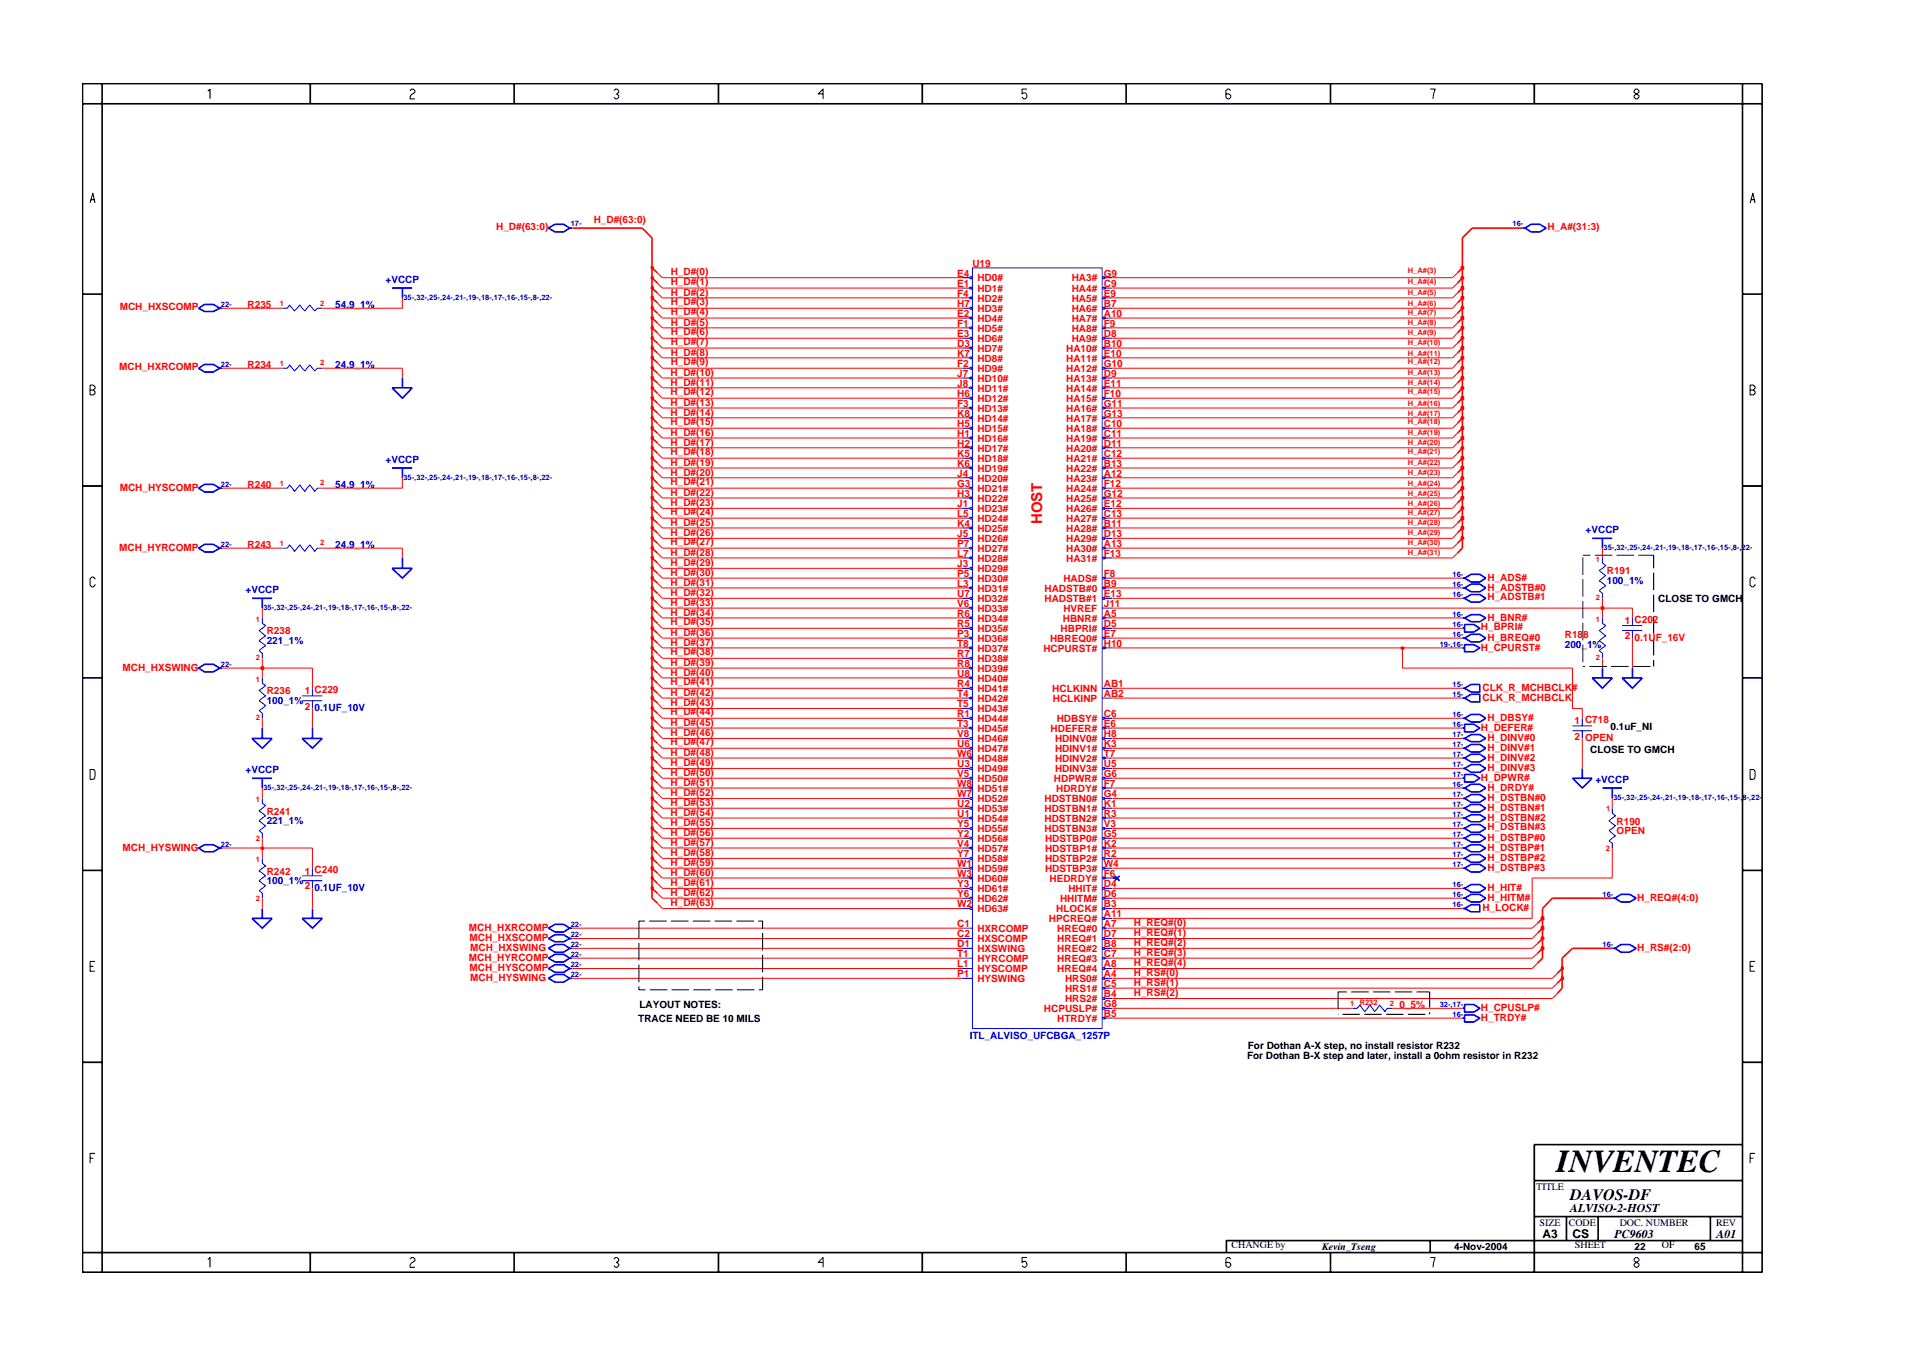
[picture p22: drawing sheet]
<svg xmlns="http://www.w3.org/2000/svg" width="297mm" height="210mm" viewBox="0 0 297 210" stroke-linecap="round" stroke-linejoin="round" font-family="sans-serif">
<defs><g id="words">
<text font-size="5" x="241.8" y="182">INVENTEC</text>
<text font-size="2.5" x="244" y="186.3">DAVOS-DF</text>
<text font-size="2.3" fill="#f00" x="161.9" y="81.4" transform="rotate(-90 161.9 81.4)">HOST</text>
<g font-size="1.9">
<text x="244" y="188.2">ALVISO-2-HOST</text>
<text x="239.6" y="192.2">A3</text>
<text x="244.3" y="192.3">CS</text>
<text x="250.8" y="192.2">PC9603</text>
<text x="266.6" y="192.2">A01</text>
</g>
<g font-size="1.6" fill="#f00">
<text x="77.1" y="35.7">H_D#(63:0)</text>
<text x="92.2" y="34.6">H_D#(63:0)</text>
<text x="240.4" y="35.7">H_A#(31:3)</text>
<text x="151.1" y="41.4">U19</text>
<text x="38.5" y="47.9">R235</text>
<text x="104.2" y="44.3">H_D#(1)</text>
<text x="104.2" y="42.8">H_D#(0)</text>
<text x="104.2" y="45.9">H_D#(2)</text>
<text x="104.2" y="47.4">H_D#(3)</text>
<text x="148.7" y="47.6">H7</text>
<text x="148.7" y="46.1">F4</text>
<text x="148.7" y="43">E4</text>
<text x="148.7" y="44.6">E1</text>
<text x="151.8" y="46.8">HD2#</text>
<text x="151.8" y="43.7">HD0#</text>
<text x="151.8" y="45.3">HD1#</text>
<text x="166.5" y="43.7">HA3#</text>
<text x="166.5" y="45.3">HA4#</text>
<text x="166.5" y="46.8">HA5#</text>
<text x="171.5" y="43">G9</text>
<text x="171.5" y="44.6">C9</text>
<text x="171.5" y="46.1">E9</text>
<text x="171.5" y="47.6">B7</text>
<text x="18.6" y="48.2">MCH_HXSCOMP</text>
<text x="104.2" y="49">H_D#(4)</text>
<text x="104.2" y="50.6">H_D#(5)</text>
<text x="104.2" y="53.6">H_D#(7)</text>
<text x="104.2" y="52.1">H_D#(6)</text>
<text x="148.7" y="52.3">E3</text>
<text x="148.7" y="53.9">D3</text>
<text x="148.7" y="50.7">F1</text>
<text x="148.7" y="49.2">E2</text>
<text x="151.8" y="53.1">HD6#</text>
<text x="151.8" y="51.5">HD5#</text>
<text x="151.8" y="50">HD4#</text>
<text x="151.8" y="48.4">HD3#</text>
<text x="166.5" y="48.4">HA6#</text>
<text x="166.5" y="50">HA7#</text>
<text x="166.5" y="51.5">HA8#</text>
<text x="166.5" y="53.1">HA9#</text>
<text x="171.5" y="53.9">B10</text>
<text x="171.5" y="49.2">A10</text>
<text x="171.5" y="50.7">F9</text>
<text x="171.5" y="52.3">D8</text>
<text x="18.5" y="57.5">MCH_HXRCOMP</text>
<text x="38.5" y="57.2">R234</text>
<text x="104.2" y="59.9">H_D#(11)</text>
<text x="104.2" y="58.4">H_D#(10)</text>
<text x="104.2" y="56.7">H_D#(9)</text>
<text x="104.2" y="55.2">H_D#(8)</text>
<text x="148.7" y="58.5">J7</text>
<text x="148.7" y="55.4">K7</text>
<text x="148.7" y="56.9">F2</text>
<text x="151.8" y="59.3">HD10#</text>
<text x="151.8" y="54.6">HD7#</text>
<text x="151.8" y="56.2">HD8#</text>
<text x="151.8" y="57.8">HD9#</text>
<text x="165.6" y="54.6">HA10#</text>
<text x="165.6" y="56.2">HA11#</text>
<text x="165.6" y="57.8">HA12#</text>
<text x="165.6" y="59.3">HA13#</text>
<text x="171.5" y="55.4">E10</text>
<text x="171.5" y="56.9">G10</text>
<text x="171.5" y="58.5">D9</text>
<text x="104.2" y="64.5">H_D#(14)</text>
<text x="104.2" y="63">H_D#(13)</text>
<text x="104.2" y="61.4">H_D#(12)</text>
<text x="148.7" y="60.1">J8</text>
<text x="148.7" y="61.6">H6</text>
<text x="148.7" y="63.2">F3</text>
<text x="148.7" y="64.7">K8</text>
<text x="151.8" y="60.8">HD11#</text>
<text x="151.8" y="62.4">HD12#</text>
<text x="151.8" y="63.9">HD13#</text>
<text x="151.8" y="65.5">HD14#</text>
<text x="165.6" y="62.4">HA15#</text>
<text x="165.6" y="63.9">HA16#</text>
<text x="165.6" y="65.5">HA17#</text>
<text x="165.6" y="60.8">HA14#</text>
<text x="171.5" y="60.1">E11</text>
<text x="171.5" y="61.6">F10</text>
<text x="171.5" y="63.2">G11</text>
<text x="171.5" y="64.7">G13</text>
<text x="104.2" y="66.1">H_D#(15)</text>
<text x="104.2" y="70.7">H_D#(18)</text>
<text x="104.2" y="69.2">H_D#(17)</text>
<text x="104.2" y="67.7">H_D#(16)</text>
<text x="148.7" y="67.8">H1</text>
<text x="148.7" y="69.4">H2</text>
<text x="148.7" y="70.9">K5</text>
<text x="148.7" y="66.2">H5</text>
<text x="151.8" y="70.1">HD17#</text>
<text x="151.8" y="71.7">HD18#</text>
<text x="151.8" y="67.1">HD15#</text>
<text x="151.8" y="68.6">HD16#</text>
<text x="165.6" y="67.1">HA18#</text>
<text x="165.6" y="68.6">HA19#</text>
<text x="165.6" y="70.1">HA20#</text>
<text x="165.6" y="71.7">HA21#</text>
<text x="171.5" y="66.2">C10</text>
<text x="171.5" y="67.8">C11</text>
<text x="171.5" y="69.4">D11</text>
<text x="171.5" y="70.9">C12</text>
<text x="18.6" y="76.2">MCH_HYSCOMP</text>
<text x="38.5" y="75.8">R240</text>
<text x="104.2" y="77">H_D#(22)</text>
<text x="104.2" y="75.4">H_D#(21)</text>
<text x="104.2" y="73.8">H_D#(20)</text>
<text x="104.2" y="72.3">H_D#(19)</text>
<text x="148.7" y="72.5">K6</text>
<text x="148.7" y="74">J4</text>
<text x="148.7" y="75.6">G3</text>
<text x="148.7" y="77.2">H3</text>
<text x="151.8" y="73.3">HD19#</text>
<text x="151.8" y="74.8">HD20#</text>
<text x="151.8" y="76.4">HD21#</text>
<text x="151.8" y="77.9">HD22#</text>
<text x="165.6" y="77.9">HA25#</text>
<text x="165.6" y="73.3">HA22#</text>
<text x="165.6" y="74.8">HA23#</text>
<text x="165.6" y="76.4">HA24#</text>
<text x="171.5" y="72.5">B13</text>
<text x="171.5" y="74">A12</text>
<text x="171.5" y="75.6">F12</text>
<text x="171.5" y="77.2">G12</text>
<text x="104.2" y="83.2">H_D#(26)</text>
<text x="104.2" y="81.6">H_D#(25)</text>
<text x="104.2" y="80">H_D#(24)</text>
<text x="104.2" y="78.5">H_D#(23)</text>
<text x="148.7" y="83.3">J5</text>
<text x="148.7" y="78.7">J1</text>
<text x="148.7" y="80.3">L5</text>
<text x="148.7" y="81.8">K4</text>
<text x="151.8" y="79.5">HD23#</text>
<text x="151.8" y="81">HD24#</text>
<text x="151.8" y="82.6">HD25#</text>
<text x="165.6" y="79.5">HA26#</text>
<text x="165.6" y="81">HA27#</text>
<text x="165.6" y="82.6">HA28#</text>
<text x="171.5" y="78.7">E12</text>
<text x="171.5" y="80.3">C13</text>
<text x="171.5" y="81.8">B11</text>
<text x="171.5" y="83.3">D13</text>
<text x="18.5" y="85.5">MCH_HYRCOMP</text>
<text x="38.5" y="85.1">R243</text>
<text x="104.2" y="87.8">H_D#(29)</text>
<text x="104.2" y="86.3">H_D#(28)</text>
<text x="104.2" y="84.7">H_D#(27)</text>
<text x="104.2" y="89.4">H_D#(30)</text>
<text x="148.7" y="84.9">P7</text>
<text x="148.7" y="86.5">L7</text>
<text x="148.7" y="88">J3</text>
<text x="148.7" y="89.6">P5</text>
<text x="151.8" y="84.2">HD26#</text>
<text x="151.8" y="85.7">HD27#</text>
<text x="151.8" y="87.2">HD28#</text>
<text x="151.8" y="88.8">HD29#</text>
<text x="165.6" y="84.2">HA29#</text>
<text x="165.6" y="85.7">HA30#</text>
<text x="165.6" y="87.2">HA31#</text>
<text x="171.5" y="84.9">A13</text>
<text x="171.5" y="86.5">F13</text>
<text x="171.5" y="89.6">F8</text>
<text x="249.6" y="89.2">R191</text>
<text x="104.2" y="95.6">H_D#(34)</text>
<text x="104.2" y="94.1">H_D#(33)</text>
<text x="104.2" y="92.5">H_D#(32)</text>
<text x="104.2" y="90.9">H_D#(31)</text>
<text x="148.7" y="91.1">L3</text>
<text x="148.7" y="92.7">U7</text>
<text x="148.7" y="94.3">V6</text>
<text x="148.7" y="95.8">R6</text>
<text x="151.8" y="90.4">HD30#</text>
<text x="151.8" y="91.9">HD31#</text>
<text x="151.8" y="93.5">HD32#</text>
<text x="151.8" y="95">HD33#</text>
<text x="162.3" y="91.9">HADSTB#0</text>
<text x="162.3" y="93.5">HADSTB#1</text>
<text x="165.2" y="95">HVREF</text>
<text x="165.2" y="90.4">HADS#</text>
<text x="171.5" y="94.3">J11</text>
<text x="171.5" y="91.1">B9</text>
<text x="171.5" y="92.7">E13</text>
<text x="171.5" y="95.8">A5</text>
<text x="231.1" y="91.7">H_ADSTB#0</text>
<text x="231.1" y="90.2">H_ADS#</text>
<text x="231.1" y="93.2">H_ADSTB#1</text>
<text x="41.4" y="98.5">R238</text>
<text x="104.2" y="100.3">H_D#(37)</text>
<text x="104.2" y="98.7">H_D#(36)</text>
<text x="104.2" y="97.1">H_D#(35)</text>
<text x="104.2" y="101.8">H_D#(38)</text>
<text x="148.7" y="97.3">R5</text>
<text x="148.7" y="98.9">P3</text>
<text x="148.7" y="100.4">T8</text>
<text x="151.8" y="99.7">HD36#</text>
<text x="151.8" y="101.2">HD37#</text>
<text x="151.8" y="96.5">HD34#</text>
<text x="151.8" y="98.1">HD35#</text>
<text x="162.1" y="101.2">HCPURST#</text>
<text x="163.1" y="99.7">HBREQ0#</text>
<text x="164.8" y="98.1">HBPRI#</text>
<text x="165.1" y="96.5">HBNR#</text>
<text x="171.5" y="100.4">H10</text>
<text x="171.5" y="97.3">D5</text>
<text x="171.5" y="98.9">E7</text>
<text x="230.1" y="101">H_CPURST#</text>
<text x="230.1" y="97.9">H_BPRI#</text>
<text x="231.1" y="99.5">H_BREQ#0</text>
<text x="231.1" y="96.4">H_BNR#</text>
<text x="243.1" y="99.1">R188</text>
<text x="252.4" y="97">1 C202</text>
<text x="252.4" y="99.3">2</text>
<text x="253.9" y="99.5">0.1UF_16V</text>
<text x="19" y="104.2">MCH_HXSWING</text>
<text x="41.4" y="107.8">R236</text>
<text x="47.4" y="107.8">1 C229</text>
<text x="104.2" y="106.4">H_D#(41)</text>
<text x="104.2" y="104.9">H_D#(40)</text>
<text x="104.2" y="103.4">H_D#(39)</text>
<text x="148.7" y="102.1">R7</text>
<text x="148.7" y="103.6">R8</text>
<text x="148.7" y="105.1">U8</text>
<text x="148.7" y="106.7">R4</text>
<text x="151.8" y="102.8">HD38#</text>
<text x="151.8" y="104.3">HD39#</text>
<text x="151.8" y="105.8">HD40#</text>
<text x="151.8" y="107.5">HD41#</text>
<text x="163.5" y="107.5">HCLKINN</text>
<text x="171.5" y="106.7">AB1</text>
<text x="230.3" y="107.3">CLK_R_MCHBCLK#</text>
<text x="47.4" y="110.2">2</text>
<text x="104.2" y="111.1">H_D#(44)</text>
<text x="104.2" y="109.6">H_D#(43)</text>
<text x="104.2" y="108.1">H_D#(42)</text>
<text x="104.2" y="112.7">H_D#(45)</text>
<text x="148.7" y="112.9">T3</text>
<text x="148.7" y="108.2">T4</text>
<text x="148.7" y="109.8">T5</text>
<text x="148.7" y="111.4">R1</text>
<text x="151.8" y="109">HD42#</text>
<text x="151.8" y="110.6">HD43#</text>
<text x="151.8" y="112.1">HD44#</text>
<text x="151.8" y="113.6">HD45#</text>
<text x="163.2" y="113.6">HDEFER#</text>
<text x="163.6" y="109">HCLKINP</text>
<text x="164.2" y="112.1">HDBSY#</text>
<text x="171.5" y="108.2">AB2</text>
<text x="171.5" y="111.4">C6</text>
<text x="171.5" y="112.9">E6</text>
<text x="230.1" y="113.5">H_DEFER#</text>
<text x="230.3" y="108.8">CLK_R_MCHBCLK</text>
<text x="231.1" y="111.9">H_DBSY#</text>
<text x="244.6" y="112.5">1 C718</text>
<text x="104.2" y="118.9">H_D#(49)</text>
<text x="104.2" y="117.4">H_D#(48)</text>
<text x="104.2" y="115.8">H_D#(47)</text>
<text x="104.2" y="114.2">H_D#(46)</text>
<text x="148.7" y="114.4">V8</text>
<text x="148.7" y="116">U6</text>
<text x="148.7" y="117.5">W6</text>
<text x="148.7" y="119.1">U3</text>
<text x="151.8" y="115.2">HD46#</text>
<text x="151.8" y="116.8">HD47#</text>
<text x="151.8" y="118.3">HD48#</text>
<text x="151.8" y="119.9">HD49#</text>
<text x="163.9" y="115.2">HDINV0#</text>
<text x="163.9" y="116.8">HDINV1#</text>
<text x="163.9" y="118.3">HDINV2#</text>
<text x="163.9" y="119.9">HDINV3#</text>
<text x="171.5" y="114.4">H8</text>
<text x="171.5" y="116">K3</text>
<text x="171.5" y="117.5">T7</text>
<text x="171.5" y="119.1">U5</text>
<text x="231.1" y="119.7">H_DINV#3</text>
<text x="231.1" y="118.1">H_DINV#2</text>
<text x="231.1" y="116.6">H_DINV#1</text>
<text x="231.1" y="115">H_DINV#0</text>
<text x="244.6" y="114.8">2</text>
<text x="246.2" y="115">OPEN</text>
<text x="104.2" y="122">H_D#(51)</text>
<text x="104.2" y="120.5">H_D#(50)</text>
<text x="104.2" y="125.2">H_D#(53)</text>
<text x="104.2" y="123.5">H_D#(52)</text>
<text x="148.7" y="120.7">V5</text>
<text x="148.7" y="122.2">W8</text>
<text x="148.7" y="123.7">W7</text>
<text x="148.7" y="125.3">U2</text>
<text x="151.8" y="121.4">HD50#</text>
<text x="151.8" y="123">HD51#</text>
<text x="151.8" y="124.6">HD52#</text>
<text x="162.3" y="124.6">HDSTBN0#</text>
<text x="163.7" y="121.4">HDPWR#</text>
<text x="164.1" y="123">HDRDY#</text>
<text x="171.5" y="123.7">G4</text>
<text x="171.5" y="125.3">K1</text>
<text x="171.5" y="120.7">G6</text>
<text x="171.5" y="122.2">F7</text>
<text x="230.1" y="121.3">H_DPWR#</text>
<text x="231.1" y="125.9">H_DSTBN#1</text>
<text x="231.1" y="124.3">H_DSTBN#0</text>
<text x="231.1" y="122.8">H_DRDY#</text>
<text x="41.4" y="126.5">R241</text>
<text x="104.2" y="131.3">H_D#(57)</text>
<text x="104.2" y="129.8">H_D#(56)</text>
<text x="104.2" y="128.2">H_D#(55)</text>
<text x="104.2" y="126.7">H_D#(54)</text>
<text x="148.7" y="128.4">Y5</text>
<text x="148.7" y="130">Y2</text>
<text x="148.7" y="131.5">V4</text>
<text x="148.7" y="126.9">U1</text>
<text x="151.8" y="129.2">HD55#</text>
<text x="151.8" y="130.7">HD56#</text>
<text x="151.8" y="126.1">HD53#</text>
<text x="151.8" y="127.6">HD54#</text>
<text x="162.3" y="126.1">HDSTBN1#</text>
<text x="162.3" y="127.6">HDSTBN2#</text>
<text x="162.3" y="129.2">HDSTBN3#</text>
<text x="162.3" y="130.7">HDSTBP0#</text>
<text x="171.5" y="126.9">R3</text>
<text x="171.5" y="128.4">V3</text>
<text x="171.5" y="130">G5</text>
<text x="171.5" y="131.5">K2</text>
<text x="231.1" y="130.6">H_DSTBP#0</text>
<text x="231.1" y="129">H_DSTBN#3</text>
<text x="231.1" y="127.4">H_DSTBN#2</text>
<text x="251.1" y="128">R190</text>
<text x="251.1" y="129.6">OPEN</text>
<text x="19" y="132.1">MCH_HYSWING</text>
<text x="41.4" y="135.8">R242</text>
<text x="47.4" y="135.8">1 C240</text>
<text x="104.2" y="134.5">H_D#(59)</text>
<text x="104.2" y="132.9">H_D#(58)</text>
<text x="104.2" y="137.5">H_D#(61)</text>
<text x="104.2" y="136">H_D#(60)</text>
<text x="148.7" y="133.1">Y7</text>
<text x="148.7" y="134.6">W1</text>
<text x="148.7" y="136.2">W3</text>
<text x="148.7" y="137.8">Y3</text>
<text x="151.8" y="132.3">HD57#</text>
<text x="151.8" y="133.9">HD58#</text>
<text x="151.8" y="135.4">HD59#</text>
<text x="151.8" y="136.9">HD60#</text>
<text x="162.3" y="132.3">HDSTBP1#</text>
<text x="162.3" y="133.9">HDSTBP2#</text>
<text x="162.3" y="135.4">HDSTBP3#</text>
<text x="163" y="136.9">HEDRDY#</text>
<text x="171.5" y="133.1">R2</text>
<text x="171.5" y="134.6">W4</text>
<text x="171.5" y="136.2">F6</text>
<text x="171.5" y="137.8">D4</text>
<text x="231.1" y="135.2">H_DSTBP#3</text>
<text x="231.1" y="133.7">H_DSTBP#2</text>
<text x="231.1" y="132.1">H_DSTBP#1</text>
<text x="47.4" y="138.1">2</text>
<text x="104.2" y="140.6">H_D#(63)</text>
<text x="104.2" y="139.1">H_D#(62)</text>
<text x="148.7" y="144">C1</text>
<text x="148.7" y="139.3">Y6</text>
<text x="148.7" y="140.8">W2</text>
<text x="151.8" y="138.5">HD61#</text>
<text x="151.8" y="140.1">HD62#</text>
<text x="151.8" y="141.7">HD63#</text>
<text x="163" y="143.2">HPCREQ#</text>
<text x="164.1" y="141.7">HLOCK#</text>
<text x="164.7" y="140.1">HHITM#</text>
<text x="166" y="138.5">HHIT#</text>
<text x="171.5" y="140.8">B3</text>
<text x="171.5" y="142.4">A11</text>
<text x="171.5" y="144">A7</text>
<text x="171.5" y="139.3">D6</text>
<text x="176.1" y="143.8">H_REQ#(0)</text>
<text x="230.3" y="141.4">H_LOCK#</text>
<text x="231.1" y="139.9">H_HITM#</text>
<text x="231.1" y="138.4">H_HIT#</text>
<text x="254.4" y="139.9">H_REQ#(4:0)</text>
<text x="72.9" y="149.2">MCH_HYRCOMP</text>
<text x="72.9" y="144.5">MCH_HXRCOMP</text>
<text x="72.9" y="146.1">MCH_HXSCOMP</text>
<text x="73" y="147.7">MCH_HXSWING</text>
<text x="148.7" y="145.5">C2</text>
<text x="148.7" y="147.1">D1</text>
<text x="148.7" y="148.6">T1</text>
<text x="151.8" y="144.7">HXRCOMP</text>
<text x="151.8" y="146.3">HXSCOMP</text>
<text x="151.8" y="147.8">HXSWING</text>
<text x="151.8" y="149.4">HYRCOMP</text>
<text x="164.2" y="144.7">HREQ#0</text>
<text x="164.2" y="146.3">HREQ#1</text>
<text x="164.2" y="147.8">HREQ#2</text>
<text x="164.2" y="149.4">HREQ#3</text>
<text x="171.5" y="145.5">D7</text>
<text x="171.5" y="147.1">B8</text>
<text x="171.5" y="148.6">C7</text>
<text x="176.1" y="145.3">H_REQ#(1)</text>
<text x="176.1" y="150">H_REQ#(4)</text>
<text x="176.1" y="148.4">H_REQ#(3)</text>
<text x="176.1" y="146.8">H_REQ#(2)</text>
<text x="254.4" y="147.7">H_RS#(2:0)</text>
<text x="72.9" y="150.7">MCH_HYSCOMP</text>
<text x="73" y="152.3">MCH_HYSWING</text>
<text x="148.7" y="150.1">L1</text>
<text x="148.7" y="151.8">P1</text>
<text x="151.8" y="151">HYSCOMP</text>
<text x="151.8" y="152.5">HYSWING</text>
<text x="164.2" y="151">HREQ#4</text>
<text x="165.5" y="152.5">HRS0#</text>
<text x="165.5" y="154">HRS1#</text>
<text x="165.5" y="155.6">HRS2#</text>
<text x="171.5" y="150.1">A8</text>
<text x="171.5" y="151.8">A4</text>
<text x="171.5" y="153.3">C5</text>
<text x="171.5" y="154.8">B4</text>
<text x="176.2" y="154.6">H_RS#(2)</text>
<text x="176.2" y="153.1">H_RS#(1)</text>
<text x="176.2" y="151.6">H_RS#(0)</text>
<text x="162.2" y="157.2">HCPUSLP#</text>
<text x="164.2" y="158.7">HTRDY#</text>
<text x="171.5" y="157.9">B5</text>
<text x="171.5" y="156.4">G8</text>
<text x="217.4" y="156.5">0_5%</text>
<text x="230.1" y="157">H_CPUSLP#</text>
<text x="230.1" y="158.5">H_TRDY#</text>
</g>
<g font-size="1.6" fill="#00f">
<text x="52.1" y="47.9">54.9_1%</text>
<text x="59.9" y="44">+VCCP</text>
<text x="52.1" y="57.2">24.9_1%</text>
<text x="59.9" y="71.9">+VCCP</text>
<text x="52.1" y="75.8">54.9_1%</text>
<text x="246.3" y="82.7">+VCCP</text>
<text x="52.1" y="85.1">24.9_1%</text>
<text x="38.1" y="92.1">+VCCP</text>
<text x="249.6" y="90.7">100_1%</text>
<text x="41.4" y="100">221_1%</text>
<text x="243.1" y="100.6">200_1%</text>
<text x="41.4" y="109.3">100_1%</text>
<text x="48.9" y="110.3">0.1UF_10V</text>
<text x="38.1" y="120.1">+VCCP</text>
<text x="247.9" y="121.6">+VCCP</text>
<text x="41.4" y="128">221_1%</text>
<text x="41.4" y="137.3">100_1%</text>
<text x="48.9" y="138.3">0.1UF_10V</text>
<text x="150.7" y="161.4">ITL_ALVISO_UFCBGA_1257P</text>
</g>
<g font-size="1.6">
<text x="257.6" y="93.5">CLOSE TO GMCH</text>
<text x="250.2" y="113.4">0.1uF_NI</text>
<text x="247" y="116.9">CLOSE TO GMCH</text>
<text x="99.2" y="158.7">TRACE NEED BE 10 MILS</text>
<text x="99.3" y="156.5">LAYOUT NOTES:</text>
<text x="193.7" y="164.4">For Dothan B-X step and later, install a 0ohm resistor in R232</text>
<text x="193.9" y="162.8">For Dothan A-X step, no install resistor R232</text>
<text x="238.7" y="184.8">TITLE</text>
<text x="239.2" y="190.4">SIZE</text>
<text x="243.7" y="190.4">CODE</text>
<text x="251.6" y="190.4">DOC. NUMBER</text>
<text x="266.6" y="190.4">REV</text>
<text x="191.3" y="193.9">CHANGE by</text>
<text x="205.4" y="194.1">Kevin_Tseng</text>
<text x="225.9" y="194.1">4-Nov-2004</text>
<text x="244.7" y="193.9">SHEET</text>
<text x="253.9" y="194.1">22</text>
<text x="258.2" y="193.9">OF</text>
<text x="263.3" y="194.1">65</text>
</g>
<g font-size="1.2" fill="#00f">
<text x="88.7" y="35.2">17-</text>
<text x="235" y="35.2">16-</text>
<text x="34.3" y="47.6">22-</text>
<text x="62.7" y="46.5">35-,32-,25-,24-,21-,19-,18-,17-,16-,15-,8-,22-</text>
<text x="34.3" y="56.9">22-</text>
<text x="34.3" y="75.6">22-</text>
<text x="62.7" y="74.6">35-,32-,25-,24-,21-,19-,18-,17-,16-,15-,8-,22-</text>
<text x="34.3" y="84.9">22-</text>
<text x="225.7" y="89.6">16-</text>
<text x="249.1" y="85.4">35-,32-,25-,24-,21-,19-,18-,17-,16-,15-,8-,22-</text>
<text x="40.9" y="94.7">35-,32-,25-,24-,21-,19-,18-,17-,16-,15-,8-,22-</text>
<text x="225.7" y="95.8">16-</text>
<text x="225.7" y="91.1">16-</text>
<text x="225.7" y="92.7">16-</text>
<text x="223.7" y="100.4">19-,16-</text>
<text x="225.7" y="98.9">16-</text>
<text x="225.7" y="97.3">16-</text>
<text x="34.3" y="103.6">22-</text>
<text x="225.7" y="106.7">15-</text>
<text x="225.7" y="111.4">16-</text>
<text x="225.7" y="108.2">15-</text>
<text x="225.7" y="112.9">16-</text>
<text x="225.7" y="117.5">17-</text>
<text x="225.7" y="116">17-</text>
<text x="225.7" y="114.4">17-</text>
<text x="225.7" y="119.1">17-</text>
<text x="40.9" y="122.7">35-,32-,25-,24-,21-,19-,18-,17-,16-,15-,8-,22-</text>
<text x="225.7" y="123.7">17-</text>
<text x="225.7" y="125.3">17-</text>
<text x="225.7" y="122.2">16-</text>
<text x="225.7" y="120.7">17-</text>
<text x="250.6" y="124.3">35-,32-,25-,24-,21-,19-,18-,17-,16-,15-,8-,22-</text>
<text x="34.3" y="131.5">22-</text>
<text x="225.7" y="131.5">17-</text>
<text x="225.7" y="128.4">17-</text>
<text x="225.7" y="126.9">17-</text>
<text x="225.7" y="130">17-</text>
<text x="225.7" y="137.8">16-</text>
<text x="225.7" y="133.1">17-</text>
<text x="225.7" y="134.6">17-</text>
<text x="88.7" y="144">22-</text>
<text x="225.7" y="140.8">16-</text>
<text x="225.7" y="139.3">16-</text>
<text x="249" y="139.3">16-</text>
<text x="88.7" y="148.6">22-</text>
<text x="88.7" y="147.1">22-</text>
<text x="88.7" y="145.5">22-</text>
<text x="249" y="147.1">16-</text>
<text x="88.7" y="151.8">22-</text>
<text x="88.7" y="150.1">22-</text>
<text x="223.7" y="156.4">32-,17-</text>
<text x="225.7" y="157.9">16-</text>
</g>
<g font-size="1.2" fill="#f00">
<text x="43.5" y="47.5">1</text>
<text x="49.7" y="47.4">2</text>
<text x="218.7" y="47.5">H_A#(6)</text>
<text x="218.7" y="45.8">H_A#(5)</text>
<text x="218.7" y="44.2">H_A#(4)</text>
<text x="218.7" y="42.5">H_A#(3)</text>
<text x="218.7" y="51.9">H_A#(9)</text>
<text x="218.7" y="50.4">H_A#(8)</text>
<text x="218.7" y="48.9">H_A#(7)</text>
<text x="218.7" y="53.6">H_A#(10)</text>
<text x="43.5" y="56.8">1</text>
<text x="49.7" y="56.8">2</text>
<text x="218.7" y="59.7">H_A#(14)</text>
<text x="218.7" y="58.2">H_A#(13)</text>
<text x="218.7" y="56.6">H_A#(12)</text>
<text x="218.7" y="55.2">H_A#(11)</text>
<text x="218.7" y="65.9">H_A#(18)</text>
<text x="218.7" y="64.6">H_A#(17)</text>
<text x="218.7" y="63">H_A#(16)</text>
<text x="218.7" y="61.3">H_A#(15)</text>
<text x="218.7" y="69">H_A#(20)</text>
<text x="218.7" y="67.5">H_A#(19)</text>
<text x="218.7" y="70.6">H_A#(21)</text>
<text x="43.5" y="75.5">1</text>
<text x="49.7" y="75.4">2</text>
<text x="218.7" y="77">H_A#(25)</text>
<text x="218.7" y="75.5">H_A#(24)</text>
<text x="218.7" y="73.7">H_A#(23)</text>
<text x="218.7" y="72.2">H_A#(22)</text>
<text x="218.7" y="78.5">H_A#(26)</text>
<text x="218.7" y="83">H_A#(29)</text>
<text x="218.7" y="81.5">H_A#(28)</text>
<text x="218.7" y="80">H_A#(27)</text>
<text x="43.5" y="84.8">1</text>
<text x="49.7" y="84.7">2</text>
<text x="218.7" y="86.1">H_A#(31)</text>
<text x="218.7" y="84.6">H_A#(30)</text>
<text x="247.9" y="87.2">1</text>
<text x="247.9" y="93.2">2</text>
<text x="39.7" y="96.5">1</text>
<text x="247.9" y="96.5">1</text>
<text x="39.7" y="105.9">1</text>
<text x="39.7" y="102.6">2</text>
<text x="247.9" y="102.6">2</text>
<text x="39.7" y="111.9">2</text>
<text x="39.7" y="124.5">1</text>
<text x="39.7" y="130.6">2</text>
<text x="249.5" y="126">1</text>
<text x="39.7" y="133.8">1</text>
<text x="249.5" y="132.1">2</text>
<text x="39.7" y="139.9">2</text>
<text x="209.7" y="156.2">1</text>
<text x="211.2" y="156.1">R232</text>
<text x="215.9" y="156.2">2</text>
</g>
</g></defs>
<g fill="none" stroke="#00f" stroke-width=".25">
<path d="M85.2 35.4l1-.6h1.4l.9 .6-.9 .6h-1.4zM88.5 35.4h.4M236.5 35.4h.4M236.9 35.4l1-.6h1.3l1 .6-1 .6h-1.3zM30.8 57.2l1-.6h1.3l1 .6-1 .6h-1.3zM30.8 47.9l1-.6h1.3l1 .6-1 .5h-1.3zM34.1 57.2h.4M34.1 47.9h.4M60.9 44.7h3.1M62.5 44.7v1.6M62.5 58.7v1.5M30.8 75.8l1-.6h1.3l1 .6-1 .6h-1.3z"/>
<path d="M34.1 75.8h.4M60.9 60.2h3.1l-1.5 1.6zM60.9 72.7h3.1M62.5 72.7v1.5M30.8 85.1l1-.6h1.3l1 .6-1 .6h-1.3zM34.1 85.1h.4M39.1 92.9h3.2M40.8 92.9v1.5M60.9 88.3h3.1l-1.5 1.5zM62.5 86.6v1.7M227.2 96h.3M227.2 89.8h.3"/>
<path d="M227.2 97.6h.3M227.2 91.3h.3M227.2 92.9h.3M227.2 99.1h.3M227.5 96l1-.6h1.4l.9 .6-.9 .5h-1.4zM227.5 89.8l1-.6h1.4l.9 .6-.9 .6h-1.4zM227.5 97h1.5l.9 .6-.9 .6h-1.5zM227.5 91.3l1-.6h1.4l.9 .6-.9 .6h-1.4zM227.5 92.9l1-.6h1.4l.9 .6-.9 .6h-1.4zM227.5 99.1l1-.6h1.4l.9 .6-.9 .6h-1.4zM247.3 83.6h3.2M248.9 83.6v1.5"/>
<path d="M30.8 103.7l1-.5h1.3l1 .5-1 .6h-1.3zM34.1 103.7h.4M39.1 114.7h3.2l-1.5 1.5zM40.8 113.1v1.6M46.9 114.7h3.2l-1.6 1.5zM48.5 113.1v1.6M227.2 100.6h.3M227.2 116.2h.3M227.2 111.5h.3M227.2 119.3h.3M227.2 106.9h.3M227.2 117.7h.3"/>
<path d="M227.2 114.7h.3M227.2 108.4h.3M227.2 113.1h.3M227.5 100.1h1.5l.9 .5-.9 .6h-1.5zM227.5 116.2l1-.6h1.4l.9 .6-.9 .6h-1.4zM227.5 111.5l1-.6h1.4l.9 .6-.9 .6h-1.4zM227.5 119.3l1-.6h1.4l.9 .6-.9 .6h-1.4zM227.5 106.9l1-.6h1.4v1.2h-1.4zM227.5 117.7l1-.6h1.4l.9 .6-.9 .6h-1.4zM227.5 114.7l1-.6h1.4l.9 .6-.9 .5h-1.4zM227.5 108.4l1-.6h1.4v1.2h-1.4zM227.5 112.5h1.5l.9 .6-.9 .6h-1.5z"/>
<path d="M245.8 119.3v1.5M247.3 105.3h3.2l-1.6 1.6zM248.9 103.7v1.6M252 105.3h3.1l-1.5 1.6zM253.6 103.7v1.6M30.8 131.7l1-.5h1.3l1 .5-1 .6h-1.3zM34.1 131.7h.4M39.1 120.8h3.2M40.8 120.8v1.6M172.8 136.3h.8M173.2 136l.7 .8M173.9 136l-.7 .8"/>
<path d="M227.2 130.2h.3M227.2 120.8h.3M227.2 134.8h.3M227.2 122.4h.3M227.2 131.7h.3M227.2 124h.3M227.2 139.5h.3M227.2 133.3h.3M227.2 127h.3M227.2 125.5h.3M227.2 138h.3M227.2 128.6h.3"/>
<path d="M227.5 130.2l1-.6h1.4l.9 .6-.9 .6h-1.4zM227.5 134.8l1-.6h1.4l.9 .6-.9 .6h-1.4zM227.5 124l1-.6h1.4l.9 .6-.9 .6h-1.4zM227.5 131.7l1-.5h1.4l.9 .5-.9 .6h-1.4zM227.5 133.3l1-.6h1.4l.9 .6-.9 .6h-1.4zM227.5 127l1-.5h1.4l.9 .5-.9 .6h-1.4zM227.5 122.4l1-.6h1.4l.9 .6-.9 .6h-1.4zM227.5 120.3h1.5l.9 .5-.9 .6h-1.5zM227.5 125.5l1-.6h1.4l.9 .6-.9 .6h-1.4zM227.5 138l1-.6h1.4l.9 .6-.9 .5h-1.4zM227.5 128.6l1-.6h1.4l.9 .6-.9 .6h-1.4zM227.5 139.5l1-.6h1.4l.9 .6-.9 .6h-1.4z"/>
<path d="M244.3 120.8h3l-1.5 1.6zM248.9 122.4h3.1M250.5 122.4v1.6M250.5 139.5h.4M250.9 139.5l.9-.6h1.4l1 .6-1 .6h-1.4zM39.1 142.6h3.2l-1.5 1.5zM40.8 141.1v1.5M46.9 142.6h3.2l-1.6 1.5zM48.5 141.1v1.5M85.2 144.1l1-.6h1.4l.9 .6-.9 .6h-1.4zM85.2 148.8l1-.6h1.4l.9 .6-.9 .6h-1.4zM85.2 145.7l1-.6h1.4l.9 .6-.9 .5h-1.4z"/>
<path d="M85.2 150.4l1-.6h1.4l.9 .6-.9 .6h-1.4zM85.2 147.3l1-.6h1.4l.9 .6-.9 .6h-1.4zM85.2 151.9l1-.6h1.4l.9 .6-.9 .6h-1.4zM88.5 144.1h.4M88.5 148.8h.4M88.5 145.7h.4M88.5 150.4h.4M88.5 147.3h.4M88.5 151.9h.4M227.2 141.1h.3M227.2 156.6h.3M227.2 158.1h.3"/>
<path d="M227.5 141.1l1-.6h1.4v1.1h-1.4zM227.5 156h1.5l.9 .6-.9 .6h-1.5zM227.5 157.6h1.5l.9 .5-.9 .6h-1.5zM250.5 147.3h.4M250.9 147.3l.9-.6h1.4l1 .6-1 .6h-1.4z"/>
</g>
<g fill="none" stroke="#f00" stroke-width=".16">
<path d="M102.1 53.3l.8 .7M102.1 48.6l.8 .8M102.1 42.4l.8 .7M102.1 57.9l.8 .8M102.1 50.2l.8 .7M102.1 44l.8 .7M102.1 59.5l.8 .7M102.1 47l.8 .9M102.1 56.3l.8 .9M102.1 54.8l.8 .8M102.1 45.5l.8 .8M102.1 51.7l.8 .8"/>
<path d="M226.4 51.7l-.7 .8M226.4 57.9l-.7 .8M226.4 59.5l-.7 .7M226.4 48.6l-.7 .8M226.4 54.8l-.7 .8M226.4 42.4l-.7 .7M226.4 56.3l-.7 .9M226.4 45.5l-.7 .8M226.4 44l-.7 .7M226.4 47l-.7 .9M226.4 50.2l-.7 .7M226.4 53.3l-.7 .7"/>
<path d="M102.1 62.6l.8 .8M102.1 78.1l.8 .8M102.1 75l.8 .8M102.1 65.7l.8 .8M102.1 79.7l.8 .8M102.1 67.3l.8 .7M102.1 71.9l.8 .8M102.1 73.4l.8 .8M102.1 64.1l.8 .8M102.1 61.1l.8 .7M102.1 76.6l.8 .7M102.1 68.8l.8 .7"/>
<path d="M102.1 70.4l.8 .7M226.4 67.3l-.7 .7M226.4 76.6l-.7 .7M226.4 68.8l-.7 .7M226.4 61.1l-.7 .7M226.4 79.7l-.7 .8M226.4 73.4l-.7 .8M226.4 62.6l-.7 .8M226.4 64.1l-.7 .8M226.4 71.9l-.7 .8M226.4 75l-.7 .8M226.4 70.4l-.7 .7"/>
<path d="M226.4 65.7l-.7 .8M226.4 78.1l-.7 .8M102.1 96.8l.8 .8M102.1 81.2l.8 .8M102.1 87.4l.8 .9M102.1 93.7l.8 .7M102.1 90.5l.8 .8M102.1 95.2l.8 .8M102.1 84.4l.8 .7M102.1 82.7l.8 .9M102.1 99.9l.8 .7M102.1 98.3l.8 .8"/>
<path d="M102.1 89l.8 .8M102.1 85.9l.8 .7M102.1 92.1l.8 .8M226.4 85.9l-.7 .7M226.4 81.2l-.7 .8M226.4 84.4l-.7 .7M226.4 82.7l-.7 .9M102.1 117l.8 .7M102.1 109.2l.8 .8M102.1 118.5l.8 .8M102.1 106.1l.8 .8M102.1 112.3l.8 .8"/>
<path d="M102.1 107.6l.8 .8M102.1 101.5l.8 .7M102.1 103l.8 .7M102.1 110.8l.8 .7M102.1 115.4l.8 .8M102.1 113.8l.8 .9M102.1 104.5l.8 .8M102.1 121.6l.8 .8M102.1 130.9l.8 .8M102.1 127.9l.8 .7M102.1 134.1l.8 .7M102.1 135.6l.8 .7"/>
<path d="M102.1 126.3l.8 .7M102.1 124.7l.8 .8M102.1 129.4l.8 .8M102.1 120.1l.8 .7M102.1 138.7l.8 .8M102.1 137.2l.8 .8M102.1 123.2l.8 .8M102.1 132.5l.8 .8M88.9 151.9h60.6M102.1 140.2l.8 .9M172.8 158.1h54.4M172.8 156.6h37.3"/>
<path d="M216.3 156.6h10.9M238.9 144.9l-.9 .8M238.9 143.4l-.9 .7M238.9 148l-.9 .8M238.9 146.5l-.9 .8M238.9 149.5l-.9 .9M241.9 154.3l-.7 .8h-68.4M241.9 152.7l-.7 .7h-68.4M241.9 151.2l-.7 .7h-68.4"/>
</g>
<g fill="none" stroke="#f00" stroke-width=".25">
<path d="M101.3 52.5l.8 .8M101.3 47.9l.8 .7M101.3 41.6l.8 .8M101.3 57.2l.8 .7M101.3 49.4l.8 .8M101.3 43.1l.8 .9M101.3 58.7l.8 .8M101.3 46.3l.8 .7M101.3 55.6l.8 .7M101.3 54l.8 .8M101.3 44.7l.8 .8M101.3 50.9l.8 .8"/>
<path d="M227.2 50.9l-.8 .8M227.2 57.2l-.8 .7M227.2 58.7l-.8 .8M227.2 47.9l-.8 .7M227.2 54l-.8 .8M227.2 41.6l-.8 .8M227.2 55.6l-.8 .7M227.2 44.7l-.8 .8M227.2 43.1l-.8 .9M227.2 46.3l-.8 .7M227.2 49.4l-.8 .8M227.2 52.5l-.8 .8"/>
<path d="M101.3 61.8l.8 .8M101.3 77.3l.8 .8M101.3 74.2l.8 .8M101.3 64.9l.8 .8M101.3 78.9l.8 .8M101.3 66.5l.8 .8M101.3 71.1l.8 .8M101.3 72.7l.8 .7M101.3 63.4l.8 .7M101.3 60.2l.8 .9M101.3 75.8l.8 .8M101.3 68l.8 .8"/>
<path d="M101.3 69.5l.8 .9M227.2 66.5l-.8 .8M227.2 75.8l-.8 .8M227.2 68l-.8 .8M227.2 60.2l-.8 .9M227.2 78.9l-.8 .8M227.2 72.7l-.8 .7M227.2 61.8l-.8 .8M227.2 63.4l-.8 .7M227.2 71.1l-.8 .8M227.2 74.2l-.8 .8M227.2 69.5l-.8 .9"/>
<path d="M227.2 64.9l-.8 .8M227.2 77.3l-.8 .8M101.3 96l.8 .8M101.3 80.5l.8 .7M101.3 86.6l.8 .8M101.3 92.9l.8 .8M101.3 89.8l.8 .7M101.3 94.4l.8 .8M101.3 83.6l.8 .8M101.3 82l.8 .7M101.3 99.1l.8 .8M101.3 97.6l.8 .7"/>
<path d="M101.3 88.3l.8 .7M101.3 85.1l.8 .8M101.3 91.3l.8 .8M227.2 85.1l-.8 .8M227.2 80.5l-.8 .7M227.2 83.6l-.8 .8M227.2 82l-.8 .7M101.3 116.2l.8 .8M101.3 108.4l.8 .8M101.3 117.7l.8 .8M101.3 105.3l.8 .8M101.3 111.5l.8 .8"/>
<path d="M101.3 106.9l.8 .7M101.3 100.6l.8 .9M101.3 102.2l.8 .8M101.3 110l.8 .8M101.3 114.7l.8 .7M101.3 119.3l.8 .8M101.3 113.1l.8 .7M101.3 103.7l.8 .8M101.3 120.8l.8 .8M101.3 130.2l.8 .7M101.3 139.5l.8 .7M101.3 127l.8 .9"/>
<path d="M101.3 133.3l.8 .8M101.3 134.8l.8 .8M101.3 125.5l.8 .8M101.3 124l.8 .7M101.3 128.6l.8 .8M101.3 138l.8 .7M101.3 136.3l.8 .9M101.3 122.4l.8 .8M101.3 131.7l.8 .8M239.6 144.1l-.7 .8M239.6 142.6l-.7 .8M239.6 147.3l-.7 .7"/>
<path d="M239.6 145.7l-.7 .8M239.6 148.8l-.7 .7M241.9 152.7l.8-.8v1.5l-.8 .9M242.7 150.4l-.8 .8"/>
</g>
<g fill="none" stroke="#00f" stroke-width=".16">
<path d="M43.9 57.2h.7l.4-.5 .7 .9 .9-.9 .8 .9 .7-.9 .8 .9 .4-.4h.8M43.9 47.9h.7l.4-.5 .7 .9 .9-.9 .8 .9 .7-.9 .8 .9 .4-.4h.8M149.5 44.7h1.2M149.5 46.3h1.2M149.5 47.9h1.2M149.5 49.4h1.2M149.5 50.9h1.2M149.5 52.5h1.2M149.5 54h1.2M149.5 55.6h1.2M149.5 57.2h1.2M149.5 58.7h1.2"/>
<path d="M149.5 43.1h1.2M151.1 41.6h20.1v118.1h-20.1zM171.6 44.7h1.2M171.6 46.3h1.2M171.6 47.9h1.2M171.6 49.4h1.2M171.6 50.9h1.2M171.6 52.5h1.2M171.6 54h1.2M171.6 55.6h1.2M171.6 57.2h1.2M171.6 58.7h1.2"/>
<path d="M171.6 43.1h1.2M43.9 75.8h.7l.4-.5 .7 1 .9-1 .8 1 .7-1 .8 1 .4-.5h.8M149.5 60.2h1.2M149.5 61.8h1.2M149.5 63.4h1.2M149.5 64.9h1.2M149.5 66.5h1.2M149.5 68h1.2M149.5 69.5h1.2M149.5 71.1h1.2M149.5 72.7h1.2M149.5 74.2h1.2"/>
<path d="M149.5 75.8h1.2M149.5 77.3h1.2M149.5 78.9h1.2M171.6 60.2h1.2M171.6 61.8h1.2M171.6 63.4h1.2M171.6 64.9h1.2M171.6 66.5h1.2M171.6 68h1.2M171.6 69.5h1.2M171.6 71.1h1.2M171.6 72.7h1.2"/>
<path d="M171.6 74.2h1.2M171.6 75.8h1.2M171.6 77.3h1.2M171.6 78.9h1.2M40.8 96v.8l.5 .3-1.1 .8 1.1 .8-1.1 .8 1.1 .8-1.1 .7 .6 .5v.7M43.9 85.1h.7l.4-.5 .7 1 .9-1 .8 1 .7-1 .8 1 .4-.5h.8M149.5 80.5h1.2M149.5 82h1.2M149.5 83.6h1.2M149.5 85.1h1.2M149.5 86.6h1.2M149.5 88.3h1.2"/>
<path d="M149.5 89.8h1.2M149.5 91.3h1.2M149.5 92.9h1.2M149.5 94.4h1.2M149.5 96h1.2M149.5 97.6h1.2M149.5 99.1h1.2M171.2 94.4h1.6M171.6 80.5h1.2M171.6 82h1.2M171.6 83.6h1.2M171.6 85.1h1.2"/>
<path d="M171.6 86.6h1.2M171.6 89.8h1.2M171.6 91.3h1.2M171.6 92.9h1.2M171.6 96h1.2M171.6 97.6h1.2M171.6 99.1h1.2M248.9 96v.8l.6 .3-1.1 .8 1.1 .8-1.1 .8 1.1 .8-1.1 .7 .5 .5v.7M248.9 86.6v.8l.6 .4-1.1 .8 1.1 .8-1.1 .8 1.1 .8-1.1 .7 .5 .4v.8M252 97.1h3.1M252 97.9h3.1M253.6 96v1.1"/>
<path d="M253.6 97.9v1.2M40.8 105.3v.8l.5 .4-1.1 .7 1.1 .9-1.1 .7 1.1 .8-1.1 .7 .6 .5v.7M46.9 108.1h3.2M46.9 108.8h3.2M48.5 106.9v1.2M48.5 108.8v1.2M149.5 100.6h1.2M149.5 102.2h1.2M149.5 103.7h1.2M149.5 105.3h1.2M149.5 106.9h1.2M149.5 108.4h1.2"/>
<path d="M149.5 110h1.2M149.5 111.5h1.2M149.5 113.1h1.2M149.5 114.7h1.2M149.5 116.2h1.2M149.5 117.7h1.2M149.5 119.3h1.2M171.2 106.9h1.6M171.2 108.4h1.6M171.6 100.6h1.2M171.6 111.5h1.2M171.6 113.1h1.2"/>
<path d="M171.6 114.7h1.2M171.6 116.2h1.2M171.6 117.7h1.2M171.6 119.3h1.2M244.3 112.7h3M244.3 113.5h3M245.8 111.5v1.2M245.8 113.5v1.2M40.8 124v.7l.5 .4-1.1 .8 1.1 .8-1.1 .8 1.1 .7-1.1 .8 .6 .4v.8M40.8 133.3v.8l.5 .4-1.1 .7 1.1 .8-1.1 .8 1.1 .7-1.1 .8 .6 .4v.8M46.9 136h3.2M46.9 136.8h3.2"/>
<path d="M48.5 134.8v1.2M48.5 136.8v1.2M149.5 120.8h1.2M149.5 122.4h1.2M149.5 124h1.2M149.5 125.5h1.2M149.5 127h1.2M149.5 128.6h1.2M149.5 130.2h1.2M149.5 131.7h1.2M149.5 133.3h1.2M149.5 134.8h1.2"/>
<path d="M149.5 136.3h1.2M149.5 138h1.2M149.5 139.5h1.2M171.6 120.8h1.2M171.6 122.4h1.2M171.6 124h1.2M171.6 125.5h1.2M171.6 127h1.2M171.6 128.6h1.2M171.6 130.2h1.2M171.6 131.7h1.2M171.6 133.3h1.2"/>
<path d="M171.6 134.8h1.2M171.6 136.3h1.2M171.6 138h1.2M171.6 139.5h1.2M250.5 125.5v.8l.5 .4-1 .8 1 .7-1 .8 1 .8-1 .8 .5 .3v.8M149.5 141.1h1.2M149.5 144.1h1.6M149.5 145.7h1.6M149.5 147.3h1.6M149.5 148.8h1.6M149.5 150.4h1.6M149.5 151.9h1.6"/>
<path d="M171.6 156.6h1.2M171.6 141.1h1.2M171.6 144.1h1.2M171.6 145.7h1.2M171.6 147.3h1.2M171.6 148.8h1.2M171.6 150.4h1.2M171.6 151.9h1.2M171.6 142.6h1.2M171.6 153.4h1.2M171.6 155.1h1.2M171.6 158.1h1.2"/>
<path d="M210.1 156.6h.7l.5-.5 .7 1 .8-1 .8 1 .7-1 .9 1 .3-.5h.8"/>
<circle cx="150.8" cy="55.6" r=".17"/>
<circle cx="150.8" cy="43.1" r=".17"/>
<circle cx="150.8" cy="44.7" r=".17"/>
<circle cx="150.8" cy="47.9" r=".17"/>
<circle cx="150.8" cy="46.3" r=".17"/>
<circle cx="150.8" cy="57.2" r=".17"/>
<circle cx="150.8" cy="58.7" r=".17"/>
<circle cx="150.8" cy="50.9" r=".17"/>
<circle cx="150.8" cy="52.5" r=".17"/>
<circle cx="150.8" cy="54" r=".17"/>
<circle cx="150.8" cy="49.4" r=".17"/>
<circle cx="171.5" cy="43.1" r=".17"/>
<circle cx="171.5" cy="58.7" r=".17"/>
<circle cx="171.5" cy="57.2" r=".17"/>
<circle cx="171.5" cy="55.6" r=".17"/>
<circle cx="171.5" cy="44.7" r=".17"/>
<circle cx="171.5" cy="46.3" r=".17"/>
<circle cx="171.5" cy="47.9" r=".17"/>
<circle cx="171.5" cy="54" r=".17"/>
<circle cx="171.5" cy="52.5" r=".17"/>
<circle cx="171.5" cy="50.9" r=".17"/>
<circle cx="171.5" cy="49.4" r=".17"/>
<circle cx="150.8" cy="71.1" r=".17"/>
<circle cx="150.8" cy="69.5" r=".17"/>
<circle cx="150.8" cy="68" r=".17"/>
<circle cx="150.8" cy="63.4" r=".17"/>
<circle cx="150.8" cy="74.2" r=".17"/>
<circle cx="150.8" cy="77.3" r=".17"/>
<circle cx="150.8" cy="64.9" r=".17"/>
<circle cx="150.8" cy="66.5" r=".17"/>
<circle cx="150.8" cy="78.9" r=".17"/>
<circle cx="150.8" cy="75.8" r=".17"/>
<circle cx="150.8" cy="60.2" r=".17"/>
<circle cx="150.8" cy="61.8" r=".17"/>
<circle cx="150.8" cy="72.7" r=".17"/>
<circle cx="171.5" cy="71.1" r=".17"/>
<circle cx="171.5" cy="68" r=".17"/>
<circle cx="171.5" cy="69.5" r=".17"/>
<circle cx="171.5" cy="64.9" r=".17"/>
<circle cx="171.5" cy="63.4" r=".17"/>
<circle cx="171.5" cy="78.9" r=".17"/>
<circle cx="171.5" cy="66.5" r=".17"/>
<circle cx="171.5" cy="74.2" r=".17"/>
<circle cx="171.5" cy="75.8" r=".17"/>
<circle cx="171.5" cy="77.3" r=".17"/>
<circle cx="171.5" cy="60.2" r=".17"/>
<circle cx="171.5" cy="61.8" r=".17"/>
<circle cx="171.5" cy="72.7" r=".17"/>
<circle cx="150.8" cy="80.5" r=".17"/>
<circle cx="150.8" cy="91.3" r=".17"/>
<circle cx="150.8" cy="82" r=".17"/>
<circle cx="150.8" cy="94.4" r=".17"/>
<circle cx="150.8" cy="83.6" r=".17"/>
<circle cx="150.8" cy="92.9" r=".17"/>
<circle cx="150.8" cy="86.6" r=".17"/>
<circle cx="150.8" cy="89.8" r=".17"/>
<circle cx="150.8" cy="99.1" r=".17"/>
<circle cx="150.8" cy="88.3" r=".17"/>
<circle cx="150.8" cy="85.1" r=".17"/>
<circle cx="150.8" cy="97.6" r=".17"/>
<circle cx="150.8" cy="96" r=".17"/>
<circle cx="171.5" cy="80.5" r=".17"/>
<circle cx="171.5" cy="83.6" r=".17"/>
<circle cx="171.5" cy="91.3" r=".17"/>
<circle cx="171.5" cy="82" r=".17"/>
<circle cx="171.5" cy="92.9" r=".17"/>
<circle cx="171.5" cy="99.1" r=".17"/>
<circle cx="171.5" cy="89.8" r=".17"/>
<circle cx="171.5" cy="86.6" r=".17"/>
<circle cx="171.5" cy="96" r=".17"/>
<circle cx="171.5" cy="85.1" r=".17"/>
<circle cx="171.5" cy="97.6" r=".17"/>
<circle cx="150.8" cy="105.3" r=".17"/>
<circle cx="150.8" cy="119.3" r=".17"/>
<circle cx="150.8" cy="103.7" r=".17"/>
<circle cx="150.8" cy="117.7" r=".17"/>
<circle cx="150.8" cy="106.9" r=".17"/>
<circle cx="150.8" cy="116.2" r=".17"/>
<circle cx="150.8" cy="113.1" r=".17"/>
<circle cx="150.8" cy="102.2" r=".17"/>
<circle cx="150.8" cy="100.6" r=".17"/>
<circle cx="150.8" cy="114.7" r=".17"/>
<circle cx="150.8" cy="111.5" r=".17"/>
<circle cx="150.8" cy="108.4" r=".17"/>
<circle cx="150.8" cy="110" r=".17"/>
<circle cx="171.5" cy="119.3" r=".17"/>
<circle cx="171.5" cy="117.7" r=".17"/>
<circle cx="171.5" cy="116.2" r=".17"/>
<circle cx="171.5" cy="100.6" r=".17"/>
<circle cx="171.5" cy="114.7" r=".17"/>
<circle cx="171.5" cy="113.1" r=".17"/>
<circle cx="171.5" cy="111.5" r=".17"/>
<circle cx="150.8" cy="127" r=".17"/>
<circle cx="150.8" cy="124" r=".17"/>
<circle cx="150.8" cy="128.6" r=".17"/>
<circle cx="150.8" cy="131.7" r=".17"/>
<circle cx="150.8" cy="139.5" r=".17"/>
<circle cx="150.8" cy="120.8" r=".17"/>
<circle cx="150.8" cy="125.5" r=".17"/>
<circle cx="150.8" cy="133.3" r=".17"/>
<circle cx="150.8" cy="136.3" r=".17"/>
<circle cx="150.8" cy="138" r=".17"/>
<circle cx="150.8" cy="134.8" r=".17"/>
<circle cx="150.8" cy="122.4" r=".17"/>
<circle cx="150.8" cy="130.2" r=".17"/>
<circle cx="171.5" cy="127" r=".17"/>
<circle cx="171.5" cy="128.6" r=".17"/>
<circle cx="171.5" cy="120.8" r=".17"/>
<circle cx="171.5" cy="124" r=".17"/>
<circle cx="171.5" cy="131.7" r=".17"/>
<circle cx="171.5" cy="139.5" r=".17"/>
<circle cx="171.5" cy="125.5" r=".17"/>
<circle cx="171.5" cy="138" r=".17"/>
<circle cx="171.5" cy="136.3" r=".17"/>
<circle cx="171.5" cy="133.3" r=".17"/>
<circle cx="171.5" cy="134.8" r=".17"/>
<circle cx="171.5" cy="122.4" r=".17"/>
<circle cx="171.5" cy="130.2" r=".17"/>
<circle cx="150.8" cy="141.1" r=".17"/>
<circle cx="171.5" cy="151.9" r=".17"/>
<circle cx="171.5" cy="147.3" r=".17"/>
<circle cx="171.5" cy="144.1" r=".17"/>
<circle cx="171.5" cy="141.1" r=".17"/>
<circle cx="171.5" cy="156.6" r=".17"/>
<circle cx="171.5" cy="145.7" r=".17"/>
<circle cx="171.5" cy="148.8" r=".17"/>
<circle cx="171.5" cy="158.1" r=".17"/>
<circle cx="171.5" cy="142.6" r=".17"/>
<circle cx="171.5" cy="153.4" r=".17"/>
<circle cx="171.5" cy="155.1" r=".17"/>
<circle cx="171.5" cy="150.4" r=".17"/>
</g>
<path d="M242.6 151.8h.3v.3h-.3z" fill-rule="evenodd" fill="#8e2323"/>
<path d="M242.6 151.8h.3v.3h-.3zM242.7 150.4v1.5" fill="none" stroke="#f00" stroke-width=".25"/>
<path d="M88.9 150.4h60.6M172.8 150.4h65.2" fill="none" stroke="#f00" stroke-width=".16"/>
<path d="M242.6 150.2h.3v.3h-.3z" fill-rule="evenodd" fill="#8e2323"/>
<path d="M239.6 147.3v1.5M242.6 150.2h.3v.3h-.3zM242.7 148.8v1.6" fill="none" stroke="#f00" stroke-width=".25"/>
<path d="M88.9 148.8h60.6M88.9 147.3h60.6M172.8 148.8h65.2M172.8 147.3h65.2" fill="none" stroke="#f00" stroke-width=".16"/>
<path d="M239.5 147.1h.3v.3h-.3z" fill-rule="evenodd" fill="#8e2323"/>
<path d="M239.5 147.1h.3v.3h-.3zM239.6 145.7v1.6M244.3 147.3h6.2" fill="none" stroke="#f00" stroke-width=".25"/>
<path d="M88.9 145.7h60.6M172.8 145.7h65.2" fill="none" stroke="#f00" stroke-width=".16"/>
<path d="M239.5 145.6h.3v.2h-.3z" fill-rule="evenodd" fill="#8e2323"/>
<path d="M239.5 145.6h.3v.2h-.3zM239.6 144.1v1.6" fill="none" stroke="#f00" stroke-width=".25"/>
<path d="M88.9 144.1h60.6M172.8 144.1h65.2" fill="none" stroke="#f00" stroke-width=".16"/>
<path d="M239.5 144h.3v.3h-.3z" fill-rule="evenodd" fill="#8e2323"/>
<path d="M239.5 144h.3v.3h-.3zM239.6 142.6v1.5" fill="none" stroke="#f00" stroke-width=".25"/>
<path d="M238 136.3v6.3h-65.2" fill="none" stroke="#f00" stroke-width=".16"/>
<path d="M239.5 142.4h.3v.4h-.3z" fill-rule="evenodd" fill="#8e2323"/>
<path d="M101.3 138v1.5M241.2 139.5h9.3M239.5 142.4h.3v.4h-.3zM239.6 141.1v1.5" fill="none" stroke="#f00" stroke-width=".25"/>
<path d="M40.8 139.5v1.6M48.5 138v3.1M102.9 139.5h46.6M172.8 139.5h54.4M102.9 141.1h46.6M172.8 141.1h54.4" fill="none" stroke="#f00" stroke-width=".16"/>
<path d="M101.2 137.8h.3v.3h-.3z" fill-rule="evenodd" fill="#8e2323"/>
<path d="M101.2 137.8h.3v.3h-.3zM101.3 136.3v1.7" fill="none" stroke="#f00" stroke-width=".25"/>
<path d="M102.9 138h46.6M172.8 138h54.4" fill="none" stroke="#f00" stroke-width=".16"/>
<path d="M101.2 136.3h.3v.2h-.3z" fill-rule="evenodd" fill="#8e2323"/>
<path d="M101.2 136.3h.3v.2h-.3zM101.3 134.8v1.5" fill="none" stroke="#f00" stroke-width=".25"/>
<path d="M48.5 131.7v3.1M102.9 136.3h46.6M250.5 131.7v4.6h-12.5" fill="none" stroke="#f00" stroke-width=".16"/>
<path d="M101.2 134.6h.3v.4h-.3z" fill-rule="evenodd" fill="#8e2323"/>
<path d="M101.2 134.6h.3v.4h-.3zM101.3 133.3v1.5" fill="none" stroke="#f00" stroke-width=".25"/>
<path d="M40.8 131.7v1.6M102.9 134.8h46.6M172.8 134.8h54.4" fill="none" stroke="#f00" stroke-width=".16"/>
<path d="M101.2 133.1h.3v.4h-.3z" fill-rule="evenodd" fill="#8e2323"/>
<path d="M101.2 133.1h.3v.4h-.3zM101.3 131.7v1.6" fill="none" stroke="#f00" stroke-width=".25"/>
<path d="M34.5 131.7h6.3M102.9 133.3h46.6M172.8 133.3h54.4" fill="none" stroke="#f00" stroke-width=".16"/>
<path d="M40.6 131.6h.3v.3h-.3z" fill-rule="evenodd" fill="#8e2323"/>
<path d="M40.6 131.6h.3v.3h-.3z" fill="none" stroke="#f00" stroke-width=".25"/>
<path d="M40.8 130.2v1.5h7.7" fill="none" stroke="#f00" stroke-width=".16"/>
<path d="M101.2 131.6h.3v.3h-.3z" fill-rule="evenodd" fill="#8e2323"/>
<path d="M101.2 131.6h.3v.3h-.3zM101.3 130.2v1.5" fill="none" stroke="#f00" stroke-width=".25"/>
<path d="M102.9 131.7h46.6M172.8 131.7h54.4" fill="none" stroke="#f00" stroke-width=".16"/>
<path d="M101.2 130h.3v.3h-.3z" fill-rule="evenodd" fill="#8e2323"/>
<path d="M101.2 130h.3v.3h-.3zM101.3 128.6v1.6" fill="none" stroke="#f00" stroke-width=".25"/>
<path d="M102.9 130.2h46.6M172.8 130.2h54.4" fill="none" stroke="#f00" stroke-width=".16"/>
<path d="M101.2 128.5h.3v.3h-.3z" fill-rule="evenodd" fill="#8e2323"/>
<path d="M101.2 128.5h.3v.3h-.3zM101.3 127v1.6" fill="none" stroke="#f00" stroke-width=".25"/>
<path d="M102.9 128.6h46.6M172.8 128.6h54.4" fill="none" stroke="#f00" stroke-width=".16"/>
<path d="M101.2 126.9h.3v.3h-.3z" fill-rule="evenodd" fill="#8e2323"/>
<path d="M101.2 126.9h.3v.3h-.3zM101.3 125.5v1.5" fill="none" stroke="#f00" stroke-width=".25"/>
<path d="M102.9 127h46.6M172.8 127h54.4" fill="none" stroke="#f00" stroke-width=".16"/>
<path d="M101.2 125.3h.3v.4h-.3z" fill-rule="evenodd" fill="#8e2323"/>
<path d="M101.2 125.3h.3v.4h-.3zM101.3 124v1.5" fill="none" stroke="#f00" stroke-width=".25"/>
<path d="M40.8 122.4v1.6M102.9 125.5h46.6M172.8 125.5h54.4M250.5 124v1.5" fill="none" stroke="#f00" stroke-width=".16"/>
<path d="M101.2 123.8h.3v.3h-.3z" fill-rule="evenodd" fill="#8e2323"/>
<path d="M101.2 123.8h.3v.3h-.3zM101.3 122.4v1.6" fill="none" stroke="#f00" stroke-width=".25"/>
<path d="M102.9 124h46.6M172.8 124h54.4" fill="none" stroke="#f00" stroke-width=".16"/>
<path d="M101.2 122.3h.3v.2h-.3z" fill-rule="evenodd" fill="#8e2323"/>
<path d="M101.2 122.3h.3v.2h-.3zM101.3 120.8v1.6" fill="none" stroke="#f00" stroke-width=".25"/>
<path d="M102.9 122.4h46.6M172.8 122.4h54.4" fill="none" stroke="#f00" stroke-width=".16"/>
<path d="M101.2 120.7h.3v.3h-.3z" fill-rule="evenodd" fill="#8e2323"/>
<path d="M101.3 119.3v1.5M101.2 120.7h.3v.3h-.3z" fill="none" stroke="#f00" stroke-width=".25"/>
<path d="M102.9 120.8h46.6M172.8 120.8h54.4" fill="none" stroke="#f00" stroke-width=".16"/>
<path d="M101.2 119.2h.3v.2h-.3z" fill-rule="evenodd" fill="#8e2323"/>
<path d="M101.2 119.2h.3v.2h-.3zM101.3 117.7v1.6" fill="none" stroke="#f00" stroke-width=".25"/>
<path d="M102.9 119.3h46.6M172.8 119.3h54.4M245.8 114.7v4.6" fill="none" stroke="#f00" stroke-width=".16"/>
<path d="M101.2 117.5h.3v.4h-.3z" fill-rule="evenodd" fill="#8e2323"/>
<path d="M101.2 117.5h.3v.4h-.3zM101.3 116.2v1.5" fill="none" stroke="#f00" stroke-width=".25"/>
<path d="M102.9 117.7h46.6M172.8 117.7h54.4" fill="none" stroke="#f00" stroke-width=".16"/>
<path d="M101.2 116h.3v.4h-.3z" fill-rule="evenodd" fill="#8e2323"/>
<path d="M101.2 116h.3v.4h-.3zM101.3 114.7v1.5" fill="none" stroke="#f00" stroke-width=".25"/>
<path d="M102.9 116.2h46.6M172.8 116.2h54.4" fill="none" stroke="#f00" stroke-width=".16"/>
<path d="M101.2 114.5h.3v.3h-.3z" fill-rule="evenodd" fill="#8e2323"/>
<path d="M101.2 114.5h.3v.3h-.3zM101.3 113.1v1.6" fill="none" stroke="#f00" stroke-width=".25"/>
<path d="M40.8 111.5v1.6M48.5 110v3.1M102.9 114.7h46.6M172.8 114.7h54.4" fill="none" stroke="#f00" stroke-width=".16"/>
<path d="M101.2 112.9h.3v.3h-.3z" fill-rule="evenodd" fill="#8e2323"/>
<path d="M101.2 112.9h.3v.3h-.3zM101.3 111.5v1.6" fill="none" stroke="#f00" stroke-width=".25"/>
<path d="M102.9 113.1h46.6M172.8 113.1h54.4" fill="none" stroke="#f00" stroke-width=".16"/>
<path d="M101.2 111.4h.3v.3h-.3z" fill-rule="evenodd" fill="#8e2323"/>
<path d="M101.2 111.4h.3v.3h-.3zM101.3 110v1.5" fill="none" stroke="#f00" stroke-width=".25"/>
<path d="M102.9 111.5h46.6M172.8 111.5h54.4M245.8 110v1.5" fill="none" stroke="#f00" stroke-width=".16"/>
<path d="M101.2 109.8h.3v.3h-.3z" fill-rule="evenodd" fill="#8e2323"/>
<path d="M101.2 109.8h.3v.3h-.3zM101.3 108.4v1.6" fill="none" stroke="#f00" stroke-width=".25"/>
<path d="M102.9 110h46.6M244.3 103.7v6.3h1.5" fill="none" stroke="#f00" stroke-width=".16"/>
<path d="M101.2 108.2h.3v.4h-.3z" fill-rule="evenodd" fill="#8e2323"/>
<path d="M101.2 108.2h.3v.4h-.3zM101.3 106.9v1.5" fill="none" stroke="#f00" stroke-width=".25"/>
<path d="M48.5 103.7v3.2M102.9 108.4h46.6M172.8 108.4h54.4" fill="none" stroke="#f00" stroke-width=".16"/>
<path d="M101.2 106.7h.3v.3h-.3z" fill-rule="evenodd" fill="#8e2323"/>
<path d="M101.2 106.7h.3v.3h-.3zM101.3 105.3v1.6" fill="none" stroke="#f00" stroke-width=".25"/>
<path d="M40.8 103.7v1.6M102.9 106.9h46.6M172.8 106.9h54.4" fill="none" stroke="#f00" stroke-width=".16"/>
<path d="M101.2 105.2h.3v.2h-.3z" fill-rule="evenodd" fill="#8e2323"/>
<path d="M101.2 105.2h.3v.2h-.3zM101.3 103.7v1.6" fill="none" stroke="#f00" stroke-width=".25"/>
<path d="M34.5 103.7h6.3M102.9 105.3h46.6" fill="none" stroke="#f00" stroke-width=".16"/>
<path d="M40.6 103.6h.3v.3h-.3z" fill-rule="evenodd" fill="#8e2323"/>
<path d="M40.6 103.6h.3v.3h-.3z" fill="none" stroke="#f00" stroke-width=".25"/>
<path d="M40.8 102.2v1.5h7.7" fill="none" stroke="#f00" stroke-width=".16"/>
<path d="M101.2 103.6h.3v.3h-.3z" fill-rule="evenodd" fill="#8e2323"/>
<path d="M101.2 103.6h.3v.3h-.3zM101.3 102.2v1.5" fill="none" stroke="#f00" stroke-width=".25"/>
<path d="M253.6 99.1v4.6M102.9 103.7h46.6M217.9 100.6v3.1h26.4M248.9 102.2v1.5" fill="none" stroke="#f00" stroke-width=".16"/>
<path d="M101.2 102.1h.3v.3h-.3z" fill-rule="evenodd" fill="#8e2323"/>
<path d="M101.2 102.1h.3v.3h-.3zM101.3 100.6v1.6" fill="none" stroke="#f00" stroke-width=".25"/>
<path d="M102.9 102.2h46.6" fill="none" stroke="#f00" stroke-width=".16"/>
<path d="M101.2 100.5h.3v.3h-.3z" fill-rule="evenodd" fill="#8e2323"/>
<path d="M101.3 99.1v1.5M101.2 100.5h.3v.3h-.3z" fill="none" stroke="#f00" stroke-width=".25"/>
<path d="M102.9 100.6h46.6M172.8 100.6h45.1" fill="none" stroke="#f00" stroke-width=".16"/>
<path d="M217.7 100.5h.3v.3h-.3z" fill-rule="evenodd" fill="#8e2323"/>
<path d="M217.7 100.5h.3v.3h-.3z" fill="none" stroke="#f00" stroke-width=".25"/>
<path d="M217.9 100.6h9.3" fill="none" stroke="#f00" stroke-width=".16"/>
<path d="M101.2 98.9h.3v.4h-.3z" fill-rule="evenodd" fill="#8e2323"/>
<path d="M101.2 98.9h.3v.4h-.3zM101.3 97.6v1.5" fill="none" stroke="#f00" stroke-width=".25"/>
<path d="M102.9 99.1h46.6M172.8 99.1h54.4" fill="none" stroke="#f00" stroke-width=".16"/>
<path d="M101.2 97.4h.3v.3h-.3z" fill-rule="evenodd" fill="#8e2323"/>
<path d="M101.2 97.4h.3v.3h-.3zM101.3 96v1.6" fill="none" stroke="#f00" stroke-width=".25"/>
<path d="M40.8 94.4v1.6M102.9 97.6h46.6M172.8 97.6h54.4" fill="none" stroke="#f00" stroke-width=".16"/>
<path d="M101.2 95.9h.3v.2h-.3z" fill-rule="evenodd" fill="#8e2323"/>
<path d="M101.2 95.9h.3v.2h-.3zM101.3 94.4v1.6" fill="none" stroke="#f00" stroke-width=".25"/>
<path d="M102.9 96h46.6M172.8 96h54.4M248.9 94.4v1.6M253.6 94.4v1.6" fill="none" stroke="#f00" stroke-width=".16"/>
<path d="M101.2 94.3h.3v.3h-.3z" fill-rule="evenodd" fill="#8e2323"/>
<path d="M101.2 94.3h.3v.3h-.3zM101.3 92.9v1.5" fill="none" stroke="#f00" stroke-width=".25"/>
<path d="M102.9 94.4h46.6M172.8 94.4h76.1" fill="none" stroke="#f00" stroke-width=".16"/>
<path d="M248.8 94.3h.3v.3h-.3z" fill-rule="evenodd" fill="#8e2323"/>
<path d="M248.8 94.3h.3v.3h-.3z" fill="none" stroke="#f00" stroke-width=".25"/>
<path d="M248.9 92.9v1.5h4.7" fill="none" stroke="#f00" stroke-width=".16"/>
<path d="M101.2 92.7h.3v.4h-.3z" fill-rule="evenodd" fill="#8e2323"/>
<path d="M101.2 92.7h.3v.4h-.3zM101.3 91.3v1.6" fill="none" stroke="#f00" stroke-width=".25"/>
<path d="M102.9 92.9h46.6M172.8 92.9h54.4" fill="none" stroke="#f00" stroke-width=".16"/>
<path d="M101.2 91.2h.3v.3h-.3z" fill-rule="evenodd" fill="#8e2323"/>
<path d="M101.2 91.2h.3v.3h-.3zM101.3 89.8v1.5" fill="none" stroke="#f00" stroke-width=".25"/>
<path d="M102.9 91.3h46.6M172.8 91.3h54.4" fill="none" stroke="#f00" stroke-width=".16"/>
<path d="M101.2 89.6h.3v.3h-.3z" fill-rule="evenodd" fill="#8e2323"/>
<path d="M101.2 89.6h.3v.3h-.3zM101.3 88.3v1.5" fill="none" stroke="#f00" stroke-width=".25"/>
<path d="M102.9 89.8h46.6M172.8 89.8h54.4" fill="none" stroke="#f00" stroke-width=".16"/>
<path d="M101.2 88.1h.3v.2h-.3z" fill-rule="evenodd" fill="#8e2323"/>
<path d="M101.2 88.1h.3v.2h-.3zM101.3 86.6v1.7" fill="none" stroke="#f00" stroke-width=".25"/>
<path d="M62.5 85.1v1.5M102.9 88.3h46.6" fill="none" stroke="#f00" stroke-width=".16"/>
<path d="M101.2 86.5h.3v.3h-.3z" fill-rule="evenodd" fill="#8e2323"/>
<path d="M101.2 86.5h.3v.3h-.3zM101.3 85.1v1.5" fill="none" stroke="#f00" stroke-width=".25"/>
<path d="M34.5 85.1h9.4M50.1 85.1h12.4M102.9 86.6h46.6M172.8 86.6h52.9M248.9 85.1v1.5" fill="none" stroke="#f00" stroke-width=".16"/>
<path d="M101.2 84.9h.3v.4h-.3z" fill-rule="evenodd" fill="#8e2323"/>
<path d="M101.2 84.9h.3v.4h-.3zM101.3 83.6v1.5M227.2 83.6v1.5" fill="none" stroke="#f00" stroke-width=".25"/>
<path d="M102.9 85.1h46.6M172.8 85.1h52.9" fill="none" stroke="#f00" stroke-width=".16"/>
<path d="M101.2 83.4h.3v.3h-.3z" fill-rule="evenodd" fill="#8e2323"/>
<path d="M101.2 83.4h.3v.3h-.3zM101.3 82v1.6" fill="none" stroke="#f00" stroke-width=".25"/>
<path d="M102.9 83.6h46.6M172.8 83.6h52.9" fill="none" stroke="#f00" stroke-width=".16"/>
<path d="M227 83.4h.4v.3h-.4z" fill-rule="evenodd" fill="#8e2323"/>
<path d="M227 83.4h.4v.3h-.4zM227.2 82v1.6" fill="none" stroke="#f00" stroke-width=".25"/>
<path d="M101.2 81.8h.3v.4h-.3z" fill-rule="evenodd" fill="#8e2323"/>
<path d="M101.2 81.8h.3v.4h-.3zM101.3 80.5v1.5" fill="none" stroke="#f00" stroke-width=".25"/>
<path d="M102.9 82h46.6M172.8 82h52.9" fill="none" stroke="#f00" stroke-width=".16"/>
<path d="M227 81.8h.4v.4h-.4z" fill-rule="evenodd" fill="#8e2323"/>
<path d="M227 81.8h.4v.4h-.4zM227.2 80.5v1.5" fill="none" stroke="#f00" stroke-width=".25"/>
<path d="M101.2 80.3h.3v.3h-.3z" fill-rule="evenodd" fill="#8e2323"/>
<path d="M101.3 78.9v1.6M101.2 80.3h.3v.3h-.3z" fill="none" stroke="#f00" stroke-width=".25"/>
<path d="M102.9 80.5h46.6M172.8 80.5h52.9" fill="none" stroke="#f00" stroke-width=".16"/>
<path d="M227 80.3h.4v.3h-.4z" fill-rule="evenodd" fill="#8e2323"/>
<path d="M227.2 78.9v1.6M227 80.3h.4v.3h-.4z" fill="none" stroke="#f00" stroke-width=".25"/>
<path d="M101.2 78.8h.3v.2h-.3z" fill-rule="evenodd" fill="#8e2323"/>
<path d="M101.2 78.8h.3v.2h-.3zM101.3 77.3v1.6" fill="none" stroke="#f00" stroke-width=".25"/>
<path d="M102.9 78.9h46.6M172.8 78.9h52.9" fill="none" stroke="#f00" stroke-width=".16"/>
<path d="M227 78.8h.4v.2h-.4z" fill-rule="evenodd" fill="#8e2323"/>
<path d="M227 78.8h.4v.2h-.4zM227.2 77.3v1.6" fill="none" stroke="#f00" stroke-width=".25"/>
<path d="M101.2 77.2h.3v.3h-.3z" fill-rule="evenodd" fill="#8e2323"/>
<path d="M101.2 77.2h.3v.3h-.3zM101.3 75.8v1.5" fill="none" stroke="#f00" stroke-width=".25"/>
<path d="M102.9 77.3h46.6M172.8 77.3h52.9" fill="none" stroke="#f00" stroke-width=".16"/>
<path d="M227 77.2h.4v.3h-.4z" fill-rule="evenodd" fill="#8e2323"/>
<path d="M227 77.2h.4v.3h-.4zM227.2 75.8v1.5" fill="none" stroke="#f00" stroke-width=".25"/>
<path d="M34.5 75.8h9.4M62.5 74.2v1.6h-12.4" fill="none" stroke="#f00" stroke-width=".16"/>
<path d="M101.2 75.6h.3v.4h-.3z" fill-rule="evenodd" fill="#8e2323"/>
<path d="M101.2 75.6h.3v.4h-.3zM101.3 74.2v1.6" fill="none" stroke="#f00" stroke-width=".25"/>
<path d="M102.9 75.8h46.6M172.8 75.8h52.9" fill="none" stroke="#f00" stroke-width=".16"/>
<path d="M227 75.6h.4v.4h-.4z" fill-rule="evenodd" fill="#8e2323"/>
<path d="M227 75.6h.4v.4h-.4zM227.2 74.2v1.6" fill="none" stroke="#f00" stroke-width=".25"/>
<path d="M101.2 74.1h.3v.3h-.3z" fill-rule="evenodd" fill="#8e2323"/>
<path d="M101.2 74.1h.3v.3h-.3zM101.3 72.7v1.5" fill="none" stroke="#f00" stroke-width=".25"/>
<path d="M102.9 74.2h46.6M172.8 74.2h52.9" fill="none" stroke="#f00" stroke-width=".16"/>
<path d="M227 74.1h.4v.3h-.4z" fill-rule="evenodd" fill="#8e2323"/>
<path d="M227 74.1h.4v.3h-.4zM227.2 72.7v1.5" fill="none" stroke="#f00" stroke-width=".25"/>
<path d="M101.2 72.5h.3v.3h-.3z" fill-rule="evenodd" fill="#8e2323"/>
<path d="M101.2 72.5h.3v.3h-.3zM101.3 71.1v1.6" fill="none" stroke="#f00" stroke-width=".25"/>
<path d="M102.9 72.7h46.6M172.8 72.7h52.9" fill="none" stroke="#f00" stroke-width=".16"/>
<path d="M227 72.5h.4v.3h-.4z" fill-rule="evenodd" fill="#8e2323"/>
<path d="M227 72.5h.4v.3h-.4zM227.2 71.1v1.6" fill="none" stroke="#f00" stroke-width=".25"/>
<path d="M101.2 71h.3v.3h-.3z" fill-rule="evenodd" fill="#8e2323"/>
<path d="M101.2 71h.3v.3h-.3zM101.3 69.5v1.6" fill="none" stroke="#f00" stroke-width=".25"/>
<path d="M102.9 71.1h46.6M172.8 71.1h52.9" fill="none" stroke="#f00" stroke-width=".16"/>
<path d="M227 71h.4v.3h-.4z" fill-rule="evenodd" fill="#8e2323"/>
<path d="M227 71h.4v.3h-.4zM227.2 69.5v1.6" fill="none" stroke="#f00" stroke-width=".25"/>
<path d="M101.2 69.5h.3v.2h-.3z" fill-rule="evenodd" fill="#8e2323"/>
<path d="M101.2 69.5h.3v.2h-.3zM101.3 68v1.5" fill="none" stroke="#f00" stroke-width=".25"/>
<path d="M102.9 69.5h46.6M172.8 69.5h52.9" fill="none" stroke="#f00" stroke-width=".16"/>
<path d="M227 69.5h.4v.2h-.4z" fill-rule="evenodd" fill="#8e2323"/>
<path d="M227 69.5h.4v.2h-.4zM227.2 68v1.5" fill="none" stroke="#f00" stroke-width=".25"/>
<path d="M101.2 67.8h.3v.4h-.3z" fill-rule="evenodd" fill="#8e2323"/>
<path d="M101.2 67.8h.3v.4h-.3zM101.3 66.5v1.5" fill="none" stroke="#f00" stroke-width=".25"/>
<path d="M102.9 68h46.6M172.8 68h52.9" fill="none" stroke="#f00" stroke-width=".16"/>
<path d="M227 67.8h.4v.4h-.4z" fill-rule="evenodd" fill="#8e2323"/>
<path d="M227 67.8h.4v.4h-.4zM227.2 66.5v1.5" fill="none" stroke="#f00" stroke-width=".25"/>
<path d="M101.2 66.3h.3v.4h-.3z" fill-rule="evenodd" fill="#8e2323"/>
<path d="M101.2 66.3h.3v.4h-.3zM101.3 64.9v1.6" fill="none" stroke="#f00" stroke-width=".25"/>
<path d="M102.9 66.5h46.6M172.8 66.5h52.9" fill="none" stroke="#f00" stroke-width=".16"/>
<path d="M227 66.3h.4v.4h-.4z" fill-rule="evenodd" fill="#8e2323"/>
<path d="M227 66.3h.4v.4h-.4zM227.2 64.9v1.6" fill="none" stroke="#f00" stroke-width=".25"/>
<path d="M101.2 64.8h.3v.3h-.3z" fill-rule="evenodd" fill="#8e2323"/>
<path d="M101.2 64.8h.3v.3h-.3zM101.3 63.4v1.5" fill="none" stroke="#f00" stroke-width=".25"/>
<path d="M102.9 64.9h46.6M172.8 64.9h52.9" fill="none" stroke="#f00" stroke-width=".16"/>
<path d="M227 64.8h.4v.3h-.4z" fill-rule="evenodd" fill="#8e2323"/>
<path d="M227 64.8h.4v.3h-.4zM227.2 63.4v1.5" fill="none" stroke="#f00" stroke-width=".25"/>
<path d="M101.2 63.2h.3v.3h-.3z" fill-rule="evenodd" fill="#8e2323"/>
<path d="M101.2 63.2h.3v.3h-.3zM101.3 61.8v1.6" fill="none" stroke="#f00" stroke-width=".25"/>
<path d="M102.9 63.4h46.6M172.8 63.4h52.9" fill="none" stroke="#f00" stroke-width=".16"/>
<path d="M227 63.2h.4v.3h-.4z" fill-rule="evenodd" fill="#8e2323"/>
<path d="M227 63.2h.4v.3h-.4zM227.2 61.8v1.6" fill="none" stroke="#f00" stroke-width=".25"/>
<path d="M101.2 61.7h.3v.3h-.3z" fill-rule="evenodd" fill="#8e2323"/>
<path d="M101.2 61.7h.3v.3h-.3zM101.3 60.2v1.6" fill="none" stroke="#f00" stroke-width=".25"/>
<path d="M102.9 61.8h46.6M172.8 61.8h52.9" fill="none" stroke="#f00" stroke-width=".16"/>
<path d="M227 61.7h.4v.3h-.4z" fill-rule="evenodd" fill="#8e2323"/>
<path d="M227 61.7h.4v.3h-.4zM227.2 60.2v1.6" fill="none" stroke="#f00" stroke-width=".25"/>
<path d="M101.2 60.1h.3v.3h-.3z" fill-rule="evenodd" fill="#8e2323"/>
<path d="M101.3 58.7v1.5M101.2 60.1h.3v.3h-.3z" fill="none" stroke="#f00" stroke-width=".25"/>
<path d="M102.9 60.2h46.6M172.8 60.2h52.9" fill="none" stroke="#f00" stroke-width=".16"/>
<path d="M227 60.1h.4v.3h-.4z" fill-rule="evenodd" fill="#8e2323"/>
<path d="M227.2 58.7v1.5M227 60.1h.4v.3h-.4z" fill="none" stroke="#f00" stroke-width=".25"/>
<path d="M62.5 57.2v1.5" fill="none" stroke="#f00" stroke-width=".16"/>
<path d="M101.2 58.5h.3v.4h-.3z" fill-rule="evenodd" fill="#8e2323"/>
<path d="M101.2 58.5h.3v.4h-.3zM101.3 57.2v1.5" fill="none" stroke="#f00" stroke-width=".25"/>
<path d="M102.9 58.7h46.6M172.8 58.7h52.9" fill="none" stroke="#f00" stroke-width=".16"/>
<path d="M227 58.5h.4v.4h-.4z" fill-rule="evenodd" fill="#8e2323"/>
<path d="M227 58.5h.4v.4h-.4zM227.2 57.2v1.5" fill="none" stroke="#f00" stroke-width=".25"/>
<path d="M34.5 57.2h9.4M50.1 57.2h12.4" fill="none" stroke="#f00" stroke-width=".16"/>
<path d="M101.2 57h.3v.3h-.3z" fill-rule="evenodd" fill="#8e2323"/>
<path d="M101.2 57h.3v.3h-.3zM101.3 55.6v1.6" fill="none" stroke="#f00" stroke-width=".25"/>
<path d="M102.9 57.2h46.6M172.8 57.2h52.9" fill="none" stroke="#f00" stroke-width=".16"/>
<path d="M227 57h.4v.3h-.4z" fill-rule="evenodd" fill="#8e2323"/>
<path d="M227 57h.4v.3h-.4zM227.2 55.6v1.6" fill="none" stroke="#f00" stroke-width=".25"/>
<path d="M101.2 55.4h.3v.3h-.3z" fill-rule="evenodd" fill="#8e2323"/>
<path d="M101.2 55.4h.3v.3h-.3zM101.3 54v1.6" fill="none" stroke="#f00" stroke-width=".25"/>
<path d="M102.9 55.6h46.6M172.8 55.6h52.9" fill="none" stroke="#f00" stroke-width=".16"/>
<path d="M227 55.4h.4v.3h-.4z" fill-rule="evenodd" fill="#8e2323"/>
<path d="M227 55.4h.4v.3h-.4zM227.2 54v1.6" fill="none" stroke="#f00" stroke-width=".25"/>
<path d="M101.2 53.9h.3v.3h-.3z" fill-rule="evenodd" fill="#8e2323"/>
<path d="M101.2 53.9h.3v.3h-.3zM101.3 52.5v1.5" fill="none" stroke="#f00" stroke-width=".25"/>
<path d="M102.9 54h46.6M172.8 54h52.9" fill="none" stroke="#f00" stroke-width=".16"/>
<path d="M227 53.9h.4v.3h-.4z" fill-rule="evenodd" fill="#8e2323"/>
<path d="M227 53.9h.4v.3h-.4zM227.2 52.5v1.5" fill="none" stroke="#f00" stroke-width=".25"/>
<path d="M101.2 52.4h.3v.2h-.3z" fill-rule="evenodd" fill="#8e2323"/>
<path d="M101.2 52.4h.3v.2h-.3zM101.3 50.9v1.6" fill="none" stroke="#f00" stroke-width=".25"/>
<path d="M102.9 52.5h46.6M172.8 52.5h52.9" fill="none" stroke="#f00" stroke-width=".16"/>
<path d="M227 52.4h.4v.2h-.4z" fill-rule="evenodd" fill="#8e2323"/>
<path d="M227 52.4h.4v.2h-.4zM227.2 50.9v1.6" fill="none" stroke="#f00" stroke-width=".25"/>
<path d="M101.2 50.7h.3v.4h-.3z" fill-rule="evenodd" fill="#8e2323"/>
<path d="M101.2 50.7h.3v.4h-.3zM101.3 49.4v1.5" fill="none" stroke="#f00" stroke-width=".25"/>
<path d="M102.9 50.9h46.6M172.8 50.9h52.9" fill="none" stroke="#f00" stroke-width=".16"/>
<path d="M227 50.7h.4v.4h-.4z" fill-rule="evenodd" fill="#8e2323"/>
<path d="M227 50.7h.4v.4h-.4zM227.2 49.4v1.5" fill="none" stroke="#f00" stroke-width=".25"/>
<path d="M101.2 49.2h.3v.4h-.3z" fill-rule="evenodd" fill="#8e2323"/>
<path d="M101.2 49.2h.3v.4h-.3zM101.3 47.9v1.5" fill="none" stroke="#f00" stroke-width=".25"/>
<path d="M102.9 49.4h46.6M172.8 49.4h52.9" fill="none" stroke="#f00" stroke-width=".16"/>
<path d="M227 49.2h.4v.4h-.4z" fill-rule="evenodd" fill="#8e2323"/>
<path d="M227 49.2h.4v.4h-.4zM227.2 47.9v1.5" fill="none" stroke="#f00" stroke-width=".25"/>
<path d="M34.5 47.9h9.4M62.5 46.3v1.6h-12.4" fill="none" stroke="#f00" stroke-width=".16"/>
<path d="M101.2 47.7h.3v.2h-.3z" fill-rule="evenodd" fill="#8e2323"/>
<path d="M101.2 47.7h.3v.2h-.3zM101.3 46.3v1.6" fill="none" stroke="#f00" stroke-width=".25"/>
<path d="M102.9 47.9h46.6M172.8 47.9h52.9" fill="none" stroke="#f00" stroke-width=".16"/>
<path d="M227 47.7h.4v.2h-.4z" fill-rule="evenodd" fill="#8e2323"/>
<path d="M227 47.7h.4v.2h-.4zM227.2 46.3v1.6" fill="none" stroke="#f00" stroke-width=".25"/>
<path d="M101.2 46.1h.3v.3h-.3z" fill-rule="evenodd" fill="#8e2323"/>
<path d="M101.2 46.1h.3v.3h-.3zM101.3 44.7v1.6" fill="none" stroke="#f00" stroke-width=".25"/>
<path d="M102.9 46.3h46.6M172.8 46.3h52.9" fill="none" stroke="#f00" stroke-width=".16"/>
<path d="M227 46.1h.4v.3h-.4z" fill-rule="evenodd" fill="#8e2323"/>
<path d="M227 46.1h.4v.3h-.4zM227.2 44.7v1.6" fill="none" stroke="#f00" stroke-width=".25"/>
<path d="M101.2 44.6h.3v.3h-.3z" fill-rule="evenodd" fill="#8e2323"/>
<path d="M101.2 44.6h.3v.3h-.3zM101.3 43.1v1.6" fill="none" stroke="#f00" stroke-width=".25"/>
<path d="M102.9 44.7h46.6M172.8 44.7h52.9" fill="none" stroke="#f00" stroke-width=".16"/>
<path d="M227 44.6h.4v.3h-.4z" fill-rule="evenodd" fill="#8e2323"/>
<path d="M227 44.6h.4v.3h-.4zM227.2 43.1v1.6" fill="none" stroke="#f00" stroke-width=".25"/>
<path d="M101.2 43h.3v.3h-.3z" fill-rule="evenodd" fill="#8e2323"/>
<path d="M101.2 43h.3v.3h-.3zM101.3 41.6v1.5" fill="none" stroke="#f00" stroke-width=".25"/>
<path d="M102.9 43.1h46.6M172.8 43.1h52.9" fill="none" stroke="#f00" stroke-width=".16"/>
<path d="M227 43h.4v.3h-.4z" fill-rule="evenodd" fill="#8e2323"/>
<path d="M227 43h.4v.3h-.4zM227.2 41.6v1.5" fill="none" stroke="#f00" stroke-width=".25"/>
<path d="M101.2 41.4h.3v.4h-.3z" fill-rule="evenodd" fill="#8e2323"/>
<path d="M101.3 36.9v4.7M101.2 41.4h.3v.4h-.3z" fill="none" stroke="#f00" stroke-width=".25"/>
<path d="M227 41.4h.4v.4h-.4z" fill-rule="evenodd" fill="#8e2323"/>
<path d="M88.9 35.4h10.9l1.5 1.5M236.5 35.4h-7.8l-1.5 1.5v4.7M227 41.4h.4v.4h-.4zM241.2 139.5l-1.6 1.6M244.3 147.3l-1.6 1.5" fill="none" stroke="#f00" stroke-width=".25"/>
<g fill="none" stroke="#000" stroke-width=".25">
<path d="M12.8 13h261v184.6h-261zM12.8 16.1h261M15.9 13v184.6M48.2 13v3.1M79.9 13v3.1M111.6 13v3.1M143.3 13v3.1M174.9 13v3.1M206.7 13v3.1M238.4 13v3.1M270.7 13v184.6M12.8 45.7h3.1"/>
<path d="M270.7 45.7h3.1M12.8 75.5h3.1M270.7 75.5h3.1M12.8 105.3h3.1M270.7 105.3h3.1M12.8 135.2h3.1M270.7 135.2h3.1M12.8 165h3.1M270.7 165h3.1M270.7 177.7h-32.3v19.9M12.8 194.5h261M48.2 194.5v3.1"/>
<path d="M79.9 194.5v3.1M111.6 194.5v3.1M143.3 194.5v3.1M174.9 194.5v3.1M206.7 194.5v3.1M222.2 192.6v1.9M238.4 183.3h32.3M238.4 188.9h32.3M243.4 188.9v3.7M248.3 188.9v3.7M265.7 188.9v3.7M270.7 192.6h-80.2v1.9"/>
</g>
<g fill="none" stroke="#000" stroke-width=".16">
<path d="M32.3 14.2l.3-.4v1.6M63.7 14.1l.3-.3h.2l.3 .3v.2l-.5 .4-.3 .4v.3h.8M95.4 14.1l.2-.3h.3l.2 .3v.2l-.3 .3 .3 .2v.3l-.2 .3h-.3l-.2-.3M127.9 14.6h-.8l.8-.8v1.6M159.5 13.8h-.7v.8l.2-.2a.5 .5 0 0 1 .5 .7l-.2 .3h-.3l-.2-.3M191.2 14.1l-.2-.3h-.3l-.3 .3v1l.3 .3h.3l.2-.3v-.3l-.2-.2h-.6M222.2 13.8h.8l-.4 1.6M253.9 14.1l.2-.3h.3l.2 .3v.2l-.7 .5v.3l.2 .3h.3l.2-.3v-.3l-.7-.5zM14 31.5l.4-1.5 .4 1.5M14.1 31h.6M271.9 31.5l.4-1.5 .4 1.5M272 31h.6"/>
<path d="M271.9 59.8h.5l.3 .3v.2l-.3 .3 .3 .2v.3l-.3 .2h-.5zM14 60.6h.5l.3-.3v-.2l-.3-.3h-.5v1.5h.5l.3-.2v-.3l-.3-.2M271.9 60.6h.5M14.8 89.9l-.3-.3h-.2l-.3 .3v1l.3 .2h.2l.3-.2v-.2M245.9 86.2h1.2M245.9 86.6v2.7M245.9 89.9v2.8M245.9 93.3v2.7M245.9 96.7v2.7M247.8 86.2h2.7M251.1 86.2h2.8M254.5 86.2h2.4v2.1"/>
<path d="M256.9 88.9v2.7M256.9 92.3v2.7M256.9 95.7v2.7M256.9 99.1v2.7M272.7 89.9l-.3-.3h-.3l-.2 .3v1l.2 .2h.3l.3-.2v-.2M14 119.5l.7 .1 .1 .2-.1 1.1-.7 .1zM245.9 103.5h.3M245.9 100.1v2.7M246.9 103.5h2.7M250.3 103.5h2.7M253.7 103.5h2.7M256.9 102.5v1"/>
<path d="M271.9 119.5l.7 .1 .1 .2-.1 1.1-.7 .1zM14 150.1h.5M14.8 149.3h-.8v1.5h.8M99.3 153.2v.5h1M99.3 146.4v2.7M99.3 149.8v2.7M100.2 143h-.9v2.7M100.9 143h2.7M101 153.7h2.7M104.3 143h2.7M104.3 153.7h2.7M107.6 143h2.7"/>
<path d="M107.7 153.7h2.7M111 143h2.7M111.1 153.7h2.7M114.4 143h2.7M114.5 153.7h2.7M117.8 143h.7v1.2M118.5 151.7v2h-.6M118.5 144.9v2.7M118.5 148.3v2.7M207.9 157.4v.1M208.6 157.5h2.7M209.2 154h-1.3v2.7"/>
<path d="M209.9 154h2.7M211.9 157.5h2.8M213.3 154h2.7M215.3 157.5h2.7M216.7 154h2.7M218.7 157.5h2.7M220.1 154h2v2.5M222.1 157.2v.3M271.9 150.1h.5M272.7 149.3h-.8v1.5h.8M14 179.9h.5M14.8 179.1h-.8v1.5"/>
<path d="M271.9 179.9h.5M272.7 179.1h-.8v1.5M32.3 195.6l.3-.3v1.5M63.7 195.5l.3-.2h.2l.3 .2v.3l-.7 .5-.1 .2v.3h.8M95.4 195.5l.2-.2h.3l.2 .2v.3l-.3 .2 .3 .3v.2l-.2 .3h-.3l-.2-.3M127.9 196h-.8l.8-.7v1.5M159.5 195.3h-.7v.7l.2-.1a.5 .5 0 0 1 .5 .6l-.2 .3h-.3l-.2-.3M191.2 195.5l-.2-.2h-.3l-.3 .2v1l.3 .3h.3l.2-.3v-.2l-.2-.3h-.6M222.2 195.3h.8l-.4 1.5M254.1 195.3l-.2 .2v.3l.7 .5v.2l-.2 .3h-.3l-.2-.3v-.2l.7-.5v-.3l-.2-.2z"/>
</g>
<use href="#words"/>
</svg>
